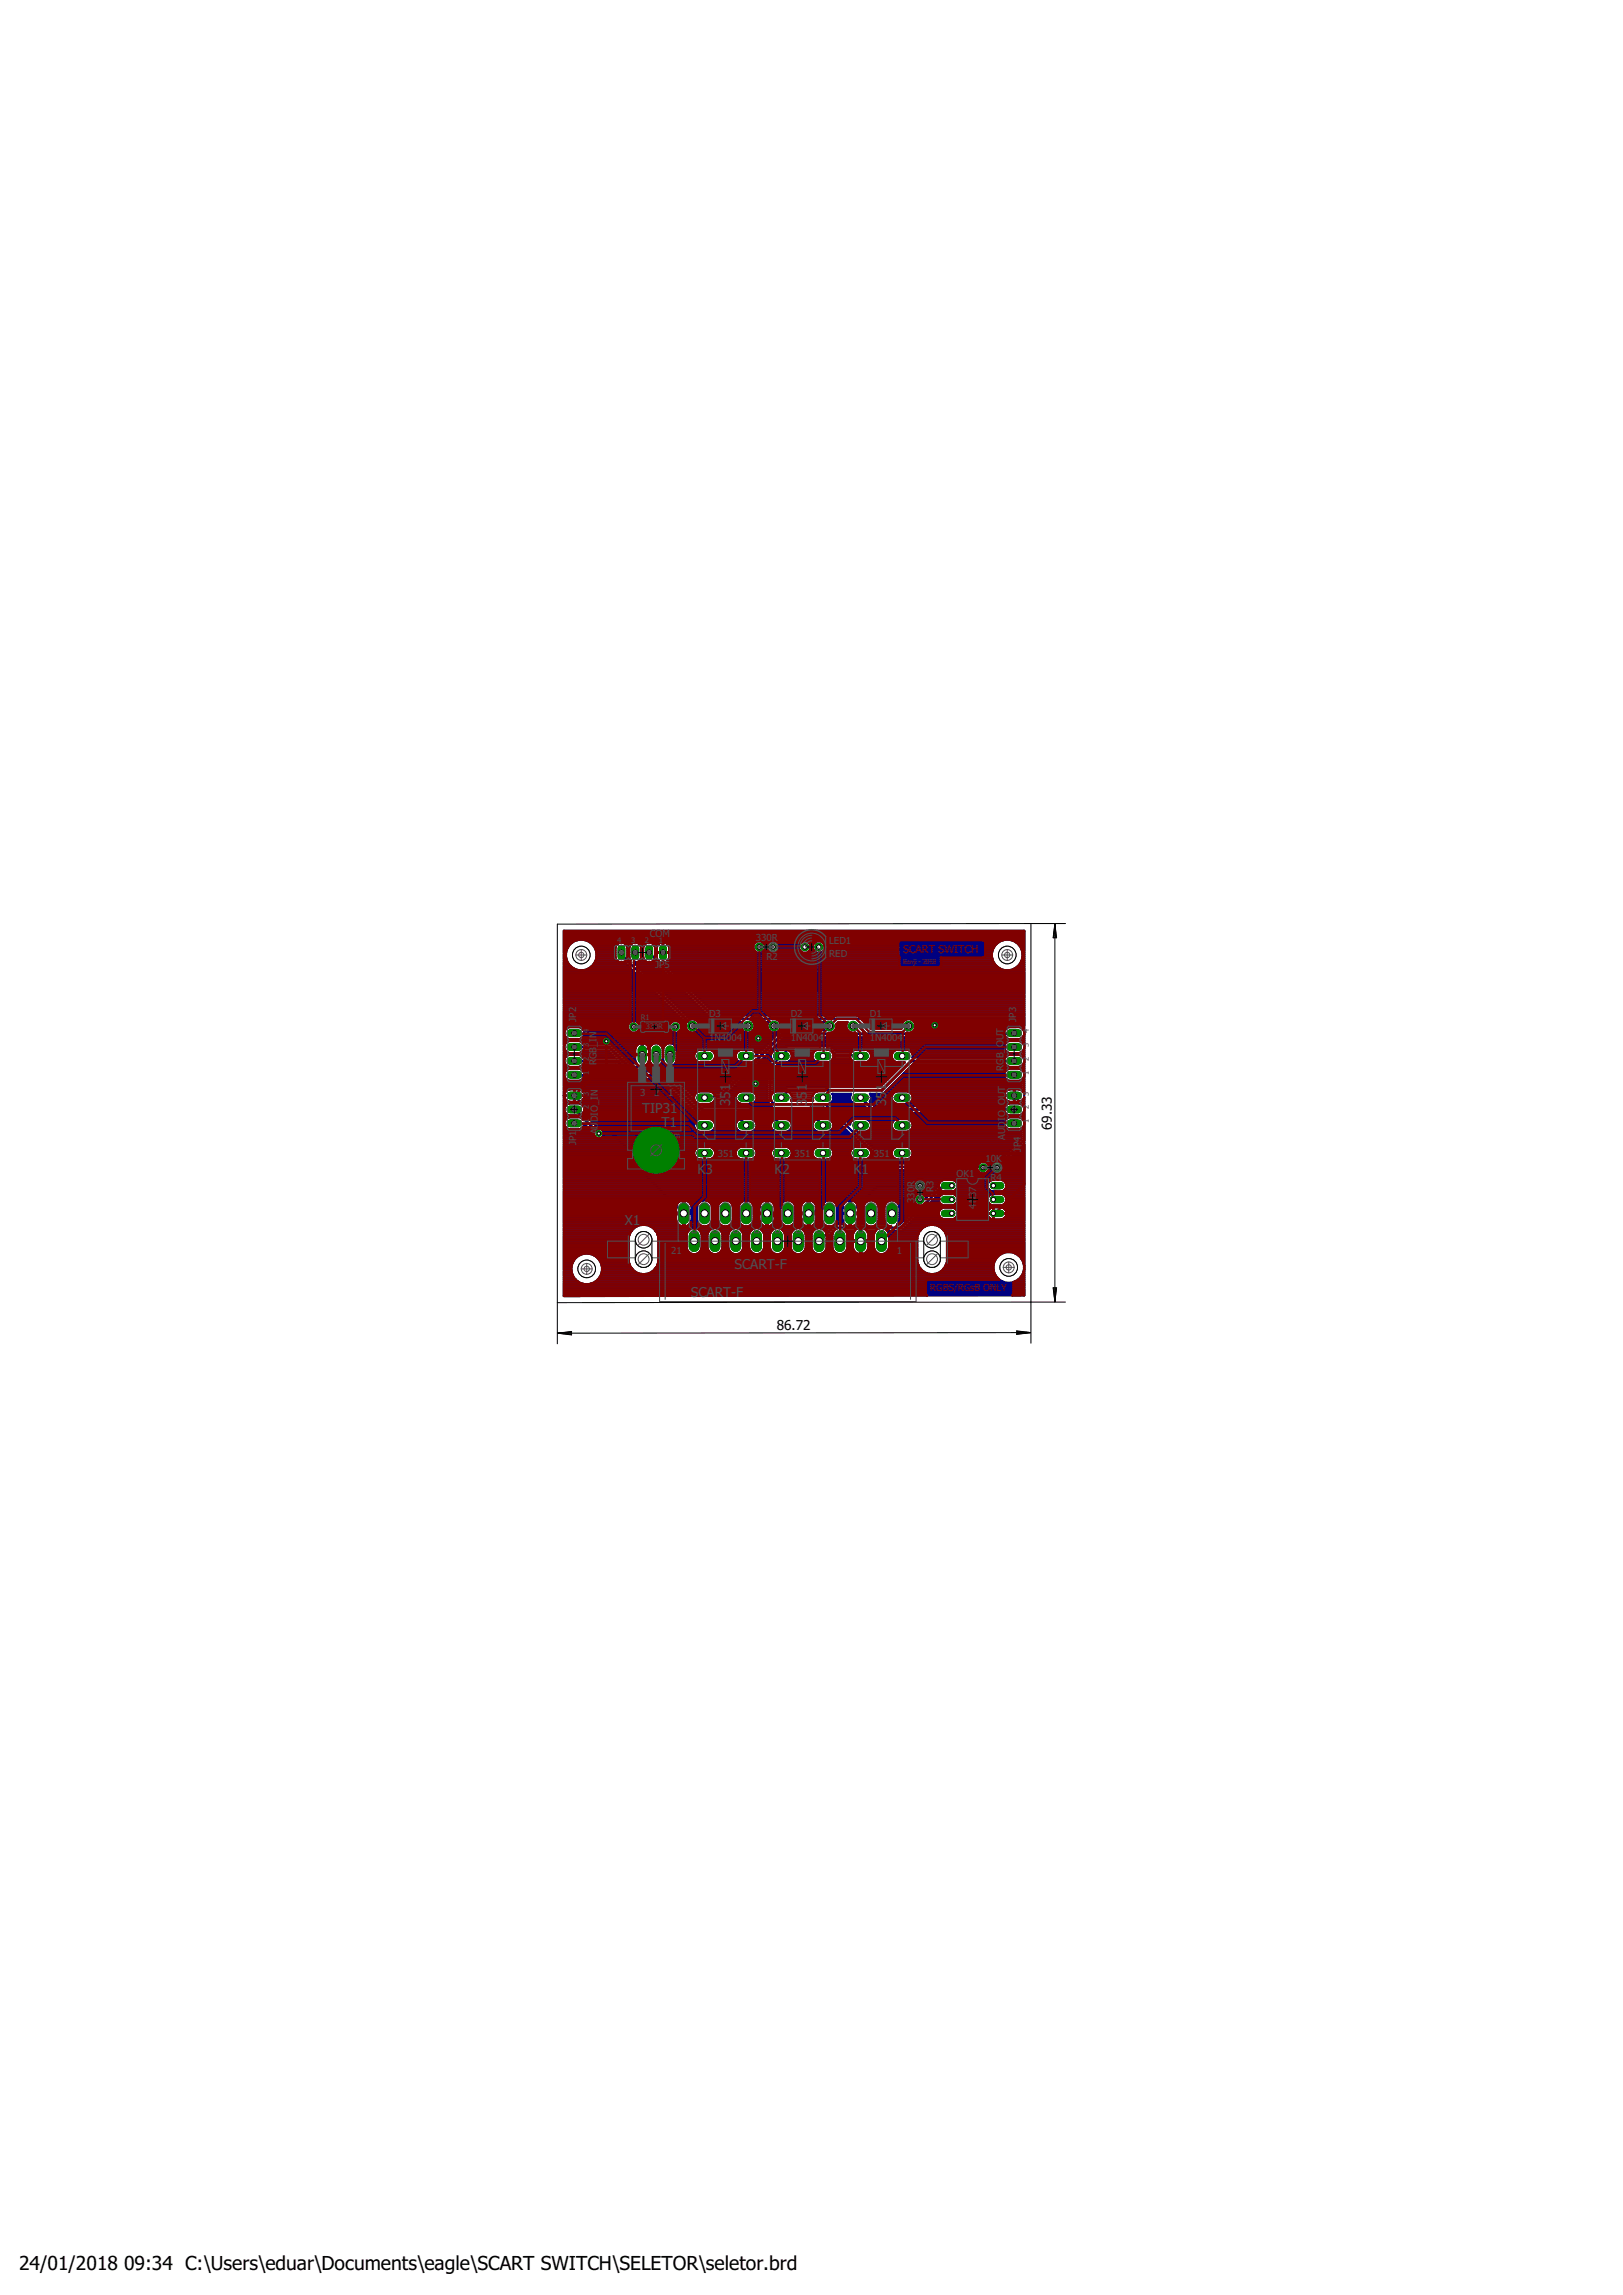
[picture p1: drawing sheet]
<svg xmlns="http://www.w3.org/2000/svg" width="297mm" height="420mm" viewBox="0 0 297 420" stroke-linecap="round" stroke-linejoin="round" font-family="sans-serif">
<defs><g id="words">
<g font-size="3.5">
<text x="3.5" y="415.7">24/01/2018</text>
<text x="22.7" y="415.7">09:34 C:\Users\eduar\Documents\eagle\SCART SWITCH\SELETOR\seletor.brd</text>
</g>
<g font-size="2.5" fill="#505050">
<text x="117.5" y="203.7">TIP31</text>
<text x="133.7" y="202.5" transform="rotate(-90 133.7 202.5)">3</text>
<text x="133.7" y="201.1" transform="rotate(-90 133.7 201.1)">5</text>
<text x="133.7" y="199.8" transform="rotate(-90 133.7 199.8)">1</text>
<text x="147.7" y="202.5" transform="rotate(-90 147.7 202.5)">3</text>
<text x="147.7" y="201.1" transform="rotate(-90 147.7 201.1)">5</text>
<text x="147.7" y="199.8" transform="rotate(-90 147.7 199.8)">1</text>
<text x="162.2" y="202.5" transform="rotate(-90 162.2 202.5)">3</text>
<text x="162.2" y="201.1" transform="rotate(-90 162.2 201.1)">51</text>
<text x="121.1" y="206.4">T1</text>
<text x="127.7" y="214.9">K</text>
<text x="129.1" y="214.9">3</text>
<text x="141.7" y="214.9">K</text>
<text x="143.2" y="214.9">2</text>
<text x="156.2" y="214.9">K</text>
<text x="157.7" y="214.9">1</text>
<text x="114.4" y="224.2">X1</text>
<text x="134.4" y="232.3">SCART-F</text>
<text x="126.4" y="237.4">SCART-F</text>
</g>
<g font-size="2.5">
<text x="192.5" y="206.9" transform="rotate(-90 192.5 206.9)">69.33</text>
<text x="142.2" y="243.5">86.72</text>
</g>
<text font-size="2" fill="#800000" x="165.3" y="174.4">SCART SWITCH</text>
<g font-size="1.8" fill="#505050">
<text x="118.9" y="171.6">COM</text>
<text x="138.3" y="172.3">330R</text>
<text x="151.7" y="172.8">LED1</text>
<text x="119.9" y="177.3">JP</text>
<text x="121.6" y="177.3">5</text>
<text x="140.3" y="175.8">R2</text>
<text x="151.8" y="175.2">RED</text>
<text x="105.5" y="185.3" transform="rotate(-90 105.5 185.3)">2</text>
<text x="186" y="185.3" transform="rotate(-90 186 185.3)">3</text>
<text x="105.5" y="187" transform="rotate(-90 105.5 187)">J</text>
<text x="105.5" y="186.3" transform="rotate(-90 105.5 186.3)">P</text>
<text x="109.2" y="191.7" transform="rotate(-90 109.2 191.7)">_</text>
<text x="109.2" y="190.7" transform="rotate(-90 109.2 190.7)">I</text>
<text x="109.2" y="190.1" transform="rotate(-90 109.2 190.1)">N</text>
<text x="129.8" y="186.2">D3</text>
<text x="129.8" y="190.6">1N4004</text>
<text x="144.7" y="186.2">D2</text>
<text x="144.7" y="190.6">1N4004</text>
<text x="159.2" y="186.2">D1</text>
<text x="159.2" y="190.6">1N4004</text>
<text x="183.7" y="191.7" transform="rotate(-90 183.7 191.7)">O</text>
<text x="183.7" y="190.5" transform="rotate(-90 183.7 190.5)">U</text>
<text x="183.7" y="189.3" transform="rotate(-90 183.7 189.3)">T</text>
<text x="186" y="187" transform="rotate(-90 186 187)">J</text>
<text x="186" y="186.3" transform="rotate(-90 186 186.3)">P</text>
<text x="109.2" y="195" transform="rotate(-90 109.2 195)">R</text>
<text x="109.2" y="193.9" transform="rotate(-90 109.2 193.9)">G</text>
<text x="109.2" y="192.7" transform="rotate(-90 109.2 192.7)">B</text>
<text x="183.7" y="196" transform="rotate(-90 183.7 196)">R</text>
<text x="183.7" y="194.9" transform="rotate(-90 183.7 194.9)">G</text>
<text x="183.7" y="193.7" transform="rotate(-90 183.7 193.7)">B</text>
<text x="183.7" y="192.7" transform="rotate(-90 183.7 192.7)">_</text>
<text x="109.4" y="203.6" transform="rotate(-90 109.4 203.6)">O</text>
<text x="109.4" y="202.3" transform="rotate(-90 109.4 202.3)">_</text>
<text x="109.4" y="201.4" transform="rotate(-90 109.4 201.4)">I</text>
<text x="109.4" y="200.7" transform="rotate(-90 109.4 200.7)">N</text>
<text x="117.2" y="200.7">3</text>
<text x="119.7" y="200.7">2</text>
<text x="122.3" y="200.7">1</text>
<text x="183.9" y="203.3" transform="rotate(-90 183.9 203.3)">_</text>
<text x="183.9" y="202.4" transform="rotate(-90 183.9 202.4)">O</text>
<text x="183.9" y="201.1" transform="rotate(-90 183.9 201.1)">UT</text>
<text x="105.5" y="209.7" transform="rotate(-90 105.5 209.7)">J</text>
<text x="105.5" y="208.9" transform="rotate(-90 105.5 208.9)">P</text>
<text x="105.5" y="207.9" transform="rotate(-90 105.5 207.9)">1</text>
<text x="109.4" y="207.7" transform="rotate(-90 109.4 207.7)">AU</text>
<text x="109.4" y="205.4" transform="rotate(-90 109.4 205.4)">D</text>
<text x="109.4" y="204.2" transform="rotate(-90 109.4 204.2)">I</text>
<text x="183.9" y="208.7" transform="rotate(-90 183.9 208.7)">A</text>
<text x="183.9" y="207.6" transform="rotate(-90 183.9 207.6)">U</text>
<text x="183.9" y="206.4" transform="rotate(-90 183.9 206.4)">D</text>
<text x="183.9" y="205.2" transform="rotate(-90 183.9 205.2)">I</text>
<text x="183.9" y="204.6" transform="rotate(-90 183.9 204.6)">O</text>
<text x="186.8" y="209.1" transform="rotate(-90 186.8 209.1)">4</text>
<text x="131.4" y="211.9">351</text>
<text x="145.4" y="211.9">351</text>
<text x="159.9" y="211.9">351</text>
<text x="175.1" y="215.5">OK1</text>
<text x="180.4" y="212.7">10K</text>
<text x="186.8" y="210.8" transform="rotate(-90 186.8 210.8)">J</text>
<text x="186.8" y="210.1" transform="rotate(-90 186.8 210.1)">P</text>
<text x="167.3" y="220.2" transform="rotate(-90 167.3 220.2)">33</text>
<text x="167.3" y="218.3" transform="rotate(-90 167.3 218.3)">0</text>
<text x="167.3" y="217.3" transform="rotate(-90 167.3 217.3)">R</text>
<text x="170.8" y="218.3" transform="rotate(-90 170.8 218.3)">R</text>
<text x="170.8" y="217.2" transform="rotate(-90 170.8 217.2)">3</text>
<text x="178.6" y="221.3" transform="rotate(-90 178.6 221.3)">4</text>
<text x="178.6" y="220.3" transform="rotate(-90 178.6 220.3)">N</text>
<text x="178.6" y="219.1" transform="rotate(-90 178.6 219.1)">3</text>
<text x="178.6" y="218.2" transform="rotate(-90 178.6 218.2)">7</text>
<text x="181.3" y="216.2">R4</text>
<text x="122.9" y="229.5">21</text>
<text x="164.1" y="229.5">1</text>
</g>
<text font-size="1.8" fill="#800000" x="170.3" y="236.4">RGBS/RGsB ONLY</text>
<g font-size="1.4" fill="#505050">
<text x="113" y="172.7">4</text>
<text x="115.5" y="172.7">3</text>
<text x="118" y="172.7">2</text>
<text x="120.6" y="172.7">1</text>
<text x="107.8" y="191.7" transform="rotate(-90 107.8 191.7)">3</text>
<text x="107.8" y="189.1" transform="rotate(-90 107.8 189.1)">4</text>
<text x="117.3" y="186.7">R1</text>
<text x="118.2" y="188.5">330R</text>
<text x="188.3" y="191.7" transform="rotate(-90 188.3 191.7)">3</text>
<text x="188.3" y="189.1" transform="rotate(-90 188.3 189.1)">4</text>
<text x="107.8" y="196.8" transform="rotate(-90 107.8 196.8)">1</text>
<text x="107.8" y="194.2" transform="rotate(-90 107.8 194.2)">2</text>
<text x="188.3" y="196.8" transform="rotate(-90 188.3 196.8)">1</text>
<text x="188.3" y="194.2" transform="rotate(-90 188.3 194.2)">2</text>
<text x="107.8" y="203.1" transform="rotate(-90 107.8 203.1)">2</text>
<text x="107.8" y="200.6" transform="rotate(-90 107.8 200.6)">3</text>
<text x="188.3" y="203.1" transform="rotate(-90 188.3 203.1)">2</text>
<text x="188.3" y="200.6" transform="rotate(-90 188.3 200.6)">3</text>
<text x="107.8" y="205.6" transform="rotate(-90 107.8 205.6)">1</text>
<text x="118.6" y="208.3">A17,5mm</text>
<text x="188.3" y="205.6" transform="rotate(-90 188.3 205.6)">1</text>
</g>
<text font-size="1.1" fill="#800000" x="165.3" y="176.4">Kenji - 2018</text>
</g></defs>
<circle cx="120.1" cy="210.6" r="4.2" fill="#000080" stroke="#000080" stroke-width=".18"/>
<g fill="none" stroke="#000080" stroke-width=".42">
<path d="M103.2 176.2h.7M103.2 174.3h.4M103.2 172.5h1.6M103.2 180h14.8M103.2 179.6h14.5M103.2 179.2h14.1M103.2 178.8h13.7M103.2 178.5h13.3M103.2 178.1h13M103.2 177.7h12.6M103.2 177.4h1.9M103.2 177h1.3"/>
<path d="M103.2 176.6h1M103.2 175.9h.5M103.2 175.5h.4M103.2 175.1h.4M103.2 174.7h.4M103.2 174h.5M103.2 173.6h.6M103.2 173.2h.9M103.2 172.8h1.2M103.2 172.1h2.5M103.2 171.7h84.3M103.2 171.4h84.3"/>
<path d="M103.2 171h84.3M103.2 170.6h84.3M107.1 172.1h76.5M107.7 177.4h7.7M107.9 172.5h30.4M108.2 177h6.9M108.4 172.8h4.5M108.6 176.6h6.1M108.7 173.2h4M108.8 176.2h5.5M108.9 173.6h3.7M109 175.9h3.9"/>
<path d="M109.1 174h3.5M109.1 175.5h3.6M109.2 174.3h3.4M109.2 175.1h3.4M109.2 174.7h3.4M112.8 173a1.15 1.15 0 0 1 1.1-.4 1.15 1.15 0 0 1 1 .8v1.6l.3 .4-.1-2a1.13 1.13 0 0 1 1.2-.9 1.13 1.13 0 0 1 1.1 .9v1.9a1.1 1.1 0 0 1-1.4 .9l10.4 10.4a1.26 1.26 0 0 1 1.6 1.1 1.26 1.26 0 0 1-1.4 1.4 1.26 1.26 0 0 1-1.1-1.6l-11.3-11.4a1.13 1.13 0 0 1-1.6-.8v-1.9zM113.7 174.4v.4l13 13M114.5 172.8h1M114.7 173.2h.5M114.9 174.3h.2M114.9 174.7h.2M114.9 174h.2"/>
<path d="M114.9 173.6h.2M114.9 175.1h.2M116 176.2h3.8M116.4 176.6h3.8M116.8 177h3.7M117 172.8h1M117.1 175.9h.9M117.2 177.4h3.7M117.3 173.2h.5M117.3 175.5h.5M117.4 174.3h.3M117.4 175.1h.3"/>
<path d="M117.4 174.7h.3M117.4 174h.3M117.4 173.6h.3M117.5 177.7h3.8M117.9 178.1h3.8M118.3 178.5h3.7M118.7 178.8h3.7M118.8 174.4l12.1 12.1h54.4l2.2 2.1v20.1l-5 5.1M119 179.2h3.8M119.4 179.6h3.8M119.6 172.8h.9M119.8 180h3.7"/>
<path d="M119.8 173.2h.4M119.9 174.3h18.5M119.9 174h.3M119.9 173.6h.3M120 174.7h.2M120.2 173.2v1.7l-.3-.3v-1.2a1.13 1.13 0 0 0-1.1-.9 1.13 1.13 0 0 0-1.1 .9v1.9a1.13 1.13 0 0 0 1.8 .7l11.1 11 5.2 .1M121.2 172.5l-.6 .3-.4 .4M121.3 172.5v1.9M121.3 174h.1M121.3 173.6h.1M121.3 173.2h.1M121.3 172.8h.1"/>
<path d="M121.4 172.5v1.9M121.4 172.5l.7 .3 .3 .4M121.9 176.6h60.2M122.2 172.8h15.8M122.2 175.9h59.5M122.3 177h60.2M122.4 173.2l.1 2a1.16 1.16 0 0 1-.9 1M122.4 173.2h15.5M122.4 175.5h59.2M122.5 175.1h59M122.5 174.7h59M122.5 174h15.5"/>
<path d="M122.5 173.6h15.4M122.6 177.4h60.5M123 177.7h64.5M123.4 178.1h64.1M123.8 178.5h63.7M124.1 178.8h63.4M124.5 179.2h63M124.9 179.6h62.6M125.3 180h62.2M139.5 174.3h1.4M139.6 172.5h1.3M139.8 174h.8"/>
<path d="M139.9 172.8h.6M140 173.6h.4M140 173.2h.4M142 174.3h4.8M142.1 172.5h4.6M142.4 174h4M142.5 172.8h3.8M142.6 173.6h3.6M142.6 173.2h3.6M147.8 174.3h1.5M147.9 172.5h1.3M148.2 174h.7"/>
<path d="M148.3 172.8h.5M148.4 173.6h.4M148.4 173.2h.4M150.4 174.3h31.2M150.5 172.5h32.3M150.7 174h31M150.8 172.8h31.6M150.9 173.6h30.9M150.9 173.2h31.1M181.9 176.2h-60.4l9.7 9.7h54.2l2.1 1.9v-17.4h-84.3v66.9M185.1 172.1h2.4M185.6 177.4h1.9"/>
<path d="M185.9 172.5h1.6M186.2 177h1.3M186.4 172.8h1.1M186.6 176.6h.9M186.7 173.2h.8M186.8 176.2h.7M186.9 173.6h.6M187 175.9h.5M187 174h.5M187.1 175.5h.4M187.1 174.3h.4M187.2 175.1h.3"/>
<path d="M187.2 174.7h.3M103.2 187.1h12.2M103.2 199.8h.3M103.2 193.1h8.7M103.2 195.3h.9M103.2 193.8h.2M103.2 199.4h.9M103.2 199.1h18.2M103.2 198.7h17.8M103.2 198.3h17.4M103.2 198h17.1M103.2 197.6h.4"/>
<path d="M103.2 197.2h.2M103.2 196.8h.1M103.2 196.4h.1M103.2 196.1h.3M103.2 195.7h.9M103.2 194.9h.3M103.2 194.6h.1M103.2 194.2h.1M103.2 193.4h.4M103.2 192.7h.7M103.2 192.3h.3M103.2 191.9h.1"/>
<path d="M103.2 191.6h.1M103.2 191.2h.2M103.2 190.8h.5M103.2 190.5h37.9M103.2 190.1h.5M103.2 189.7h.2M103.2 189.3h.1M103.2 189h.1M103.2 188.6h.2M103.2 188.2h.6M103.2 187.8h11.7M103.2 187.5h11.8"/>
<path d="M103.2 186.7h21.6M103.2 186.3h21.2M103.2 185.9h20.8M103.2 185.6h20.5M103.2 185.2h20.1M103.2 184.8h19.7M103.2 184.5h19.4M103.2 184.1h19M103.2 183.7h18.6M103.2 183.3h18.2M103.2 183h17.9M103.2 182.6h17.5"/>
<path d="M103.2 182.2h17.1M103.2 181.8h16.7M103.2 181.5h16.3M103.2 181.1h16M103.2 180.7h15.6M103.2 180.3h15.2M103.4 188.5l.8-.5h1.8a1.15 1.15 0 0 1 1 1.1 1.15 1.15 0 0 1-1 1.2h-1.8a1.14 1.14 0 0 1-.8-1.8zM103.4 192.3a1.14 1.14 0 0 1 .8-1.7h1.8l.7 .4h4.9l3.8 3.7h1.1l-.2-.5M103.4 192.3l.8 .5h1.8l.7-.5h4.5l1.2 1.3h-5.6l-.8-.5M103.5 199.8l.6-.4h1v2.3h-1l-.6-.4M103.5 199.8l-.3 .7M104.2 193.1a1.14 1.14 0 0 0-1 1.1 1.14 1.14 0 0 0 1 1.1h8.9"/>
<path d="M105.1 199.8h.1M105.1 199.4h.1M106 195.3l.7-.4h6l1.3 1.3h-7.2l-.4-.4-.4-.2h-1.8a1.14 1.14 0 0 0-1 1.2 1.14 1.14 0 0 0 1 1.1h1.8l.6-.4h13.2l7.6 7.6-.4 .7M106.1 199.4h-1v2.3h1l.6-.4M106.1 199.4l.6 .4M106.1 199.4h15.7M106.2 195.7h7.3M106.3 192.7h5.2M106.4 188.2h8.5M106.5 190.1h35M106.5 190.8h34.3M106.6 197.6h13.3"/>
<path d="M106.6 193.4h5.7M106.7 194.9h6M106.7 199.8h15.4M106.7 199.8a1.18 1.18 0 0 1 0 1.5M106.7 196.1h7.1M106.8 189.7h35.1M106.8 188.6h8.3M106.9 189.3h35.4M106.9 189h8.5M111 190.6h.4l2.5 2.5h3.6M111.9 191.2h4.8M112.2 191.6h4.2"/>
<path d="M112.6 191.9h3.7M113 192.3h3.2M113.4 192.7h2.8M113.7 193.1h3.8M114.1 193.4h2.1M114.5 193.8h1.7M114.9 194.2h1.4M115.3 194.6h1.1M116.3 191.9l-.1 1.1h2.6M116.5 189h6.6M116.6 187.1h6.4M116.9 188.6h5.8"/>
<path d="M117 187.5h5.6M117.1 188.2h5.4M117.1 187.8h5.4M117.4 190.9h.1M117.4 190.9a1.34 1.34 0 0 0-1.1 1M117.5 190.9v2.2h-1.3l.1 1.1M117.5 192.7h.1M117.5 192.3h.1M117.5 191.9h.1M117.5 191.6h.1M117.5 191.2h.1M117.6 193.1h1.2"/>
<path d="M118.3 191.2h1M118.6 194.6h.4M118.7 191.6h.3M118.8 194.2h.1M118.8 191.9h.1M118.8 194v.2M118.8 192.1a1.35 1.35 0 0 0-1.2-1.2v2.2h1.2M118.8 193.8h.1M118.8 193.4h.1M118.8 192.7h.1M118.8 192.3h.1M120.1 180.3h3.8"/>
<path d="M120.5 180.7h3.8M120.8 191.2h1.1M120.9 181.1h3.8M121.1 194.6h.4M121.1 191.6h.4M121.3 194.9h.6M121.3 181.5h3.7M121.3 194.2h.1M121.3 193.1h.1M121.3 193.8h.1M121.3 193.4h.1M121.3 192.7h.1"/>
<path d="M121.3 192.3h.1M121.3 191.9h.1M121.6 195.3h14.7M121.6 181.8h3.8M121.9 195l-.5-.9v-2.1a1.26 1.26 0 0 1 1.2-1 1.26 1.26 0 0 1 1.2 1v2.1l-.5 .9M121.9 195l.5 .1 .9-.1M122 195.7h13.9M122 182.2h3.8M122.4 196.1h13.1M122.4 182.6h3.8M122.8 196.4h12.3M122.8 183h3.7"/>
<path d="M123.1 196.8h11.7M123.1 183.3h3.8M123.3 194.9h13.4M123.3 191.2h17.1M123.5 197.2h10.9M123.5 183.7h3.8M123.7 194.6h13.3M123.7 191.6h16.3M123.8 194.2h3.6M123.8 193.1h3.2M123.8 193.8h3.3M123.8 193.4h3.2"/>
<path d="M123.8 192.7h3.4M123.8 192.3h3.8M123.8 191.9h15.8M123.9 197.6h10.1M123.9 184.1h3.8M124.1 189h2.1M124.2 187.1h1M124.2 198h9.4M124.3 184.5h3.7M124.5 188.6h1.2M124.6 187.5h.9M124.6 198.3h8.7"/>
<path d="M124.7 184.8h3.7M124.7 188.2h.8M124.7 187.8h.8M125 198.7h7.9M125 185.2h3.8M125.4 199.1h7.1M125.4 185.6h3.8M125.6 180.3h61.9M125.8 199.4h6.4M125.8 185.9h3.7M126 180.7h61.5M126.1 199.8h1.8"/>
<path d="M126.1 186.3h3.8M126.4 181.1h61.1M126.8 181.5h60.7M127.1 181.8h60.4M127.3 189h9.1M127.3 186.7h3M127.5 182.2h60M127.5 192.3l.5-.1h1.9a1.18 1.18 0 0 1 1 1.1 1.18 1.18 0 0 1-1 1.2h-1.9a1.19 1.19 0 0 1-1-.9 1.19 1.19 0 0 1 .5-1.3zM127.7 187.1h3M127.7 188.6h8.2M127.9 182.6h59.6M127.9 188.2h7.8"/>
<path d="M127.9 187.5h7.8M128 187.8h7.6M128.2 183h59.3M128.6 183.3h58.9M129 183.7h58.5M129.4 184.1h58.1M129.8 184.5h57.7M130 199.8h1.8M130.1 184.8h57.4M130.3 192.3h4.9M130.5 185.2h57M130.5 194.2h4.5"/>
<path d="M130.7 192.7h4.1M130.8 193.8h3.9M130.9 193.1h3.8M130.9 185.6h56.6M130.9 193.4h3.7M133.6 199.8h1.9M134 199.4h6.4M134.4 199.1h6M134.6 193.1a1.18 1.18 0 0 0 1 1.4h1.5l-5.7 5.7h-.8l-.7-.4h-1.9l-.5 .2-.5 .7-6-6 .3-.6v-2.1a1.26 1.26 0 0 0-1.2-1 1.26 1.26 0 0 0-1.3 1v2.1l.3 .6h-.5l.2-.5M134.6 193.1l.2-.4 .3-.4 .5-.1h2l.4 .1 .3 .4 .2 .4M134.8 198.7h5.6M135.1 198.3h5.3"/>
<path d="M135.5 198h4.9M135.8 187.1h.1M135.8 187.1a1.27 1.27 0 0 0 1.1 2 1.27 1.27 0 0 0 1-2M135.9 197.6h4.5M136.2 197.2h4.2M136.6 196.8h3.8M137 196.4h3.4M137.4 196.1h3M137.4 189h3.7M137.6 199.8h2.8M137.8 195.7h2.6M137.9 188.6h2.8"/>
<path d="M137.9 187.1h2.7M137.9 192.3h1.4M138.1 188.2h2.4M138.1 187.5h2.4M138.1 195.3h2.3M138.1 187.8h2.3M138.3 192.7h.6M138.5 193.1h.1M138.5 194.9h2M138.9 194.6h2M139.3 194.2h2M139.6 193.8h1.6"/>
<path d="M140 193.4h1.1M140.4 193.1h.7M140.6 187.1a1.27 1.27 0 0 0 1.1 2 1.27 1.27 0 0 0 1-2M140.8 192.7h.4M141.1 193.1l.1-.4 .4-.4 .4-.1h1.3l.8-.7h8l1.2 1.1h2.5l.7-.4h2l.4 .1 .4 .4 .1 .4M141.1 192.3h.5M141.5 191.9h2M141.6 199.8h.3M141.6 199.4h2M141.6 199.1h2.4M141.6 198.7h19.8M141.6 198.3h20.2"/>
<path d="M141.6 198h20.5M141.6 197.6h20.9M141.6 197.2h21.3M141.6 196.8h21.7M141.6 196.4h22M141.6 196.1h22.4M141.6 195.7h22.8M141.9 195.3h22.9M141.9 191.6h2.1M142.2 189h.4M142.2 194.9h22.9M142.2 191.2h41.7"/>
<path d="M142.6 194.6h22.9M142.6 190.8h41.6M142.7 188.6h8.1M142.7 187.1h8.1M142.7 187.1h.1M142.9 188.2h7.7M142.9 187.5h7.7M142.9 187.8h7.7M143 190.5h43.8M143.4 190.1h40.9M144.5 194.2h4.6M144.8 193.8h4"/>
<path d="M144.9 193.1h3.8M144.9 193.4h3.8M150.8 187.1a1.23 1.23 0 0 0 0 1.5h-7.6l-.3 .1-4.4 4.4M150.8 187.1h.1M152.2 194.2h3.8M152.2 191.6h31.6M152.6 191.9h31.2M153 192.3h3.1M157.5 193.3l-.1-.1h-4.4l-1-1h-7.8l-3.2 3.1v6.1l.8 .8h9.2l11.5 11.4h17.3l.1 .2M158.9 192.3h4.8M159 194.2h4.6M159.3 192.7h4.1"/>
<path d="M159.3 193.8h4M159.4 193.1a1.18 1.18 0 0 1-.9 1.4h-2l-.4-.2-.4-.5h-3.3M159.4 193.1h3.8M159.4 193.4h3.8M161.9 200h.1M162.1 199.8h1.9M162.5 199.4h22.1M162.9 199.1h23.9M163.2 193.1l.2-.4 .3-.4 .4-.1h2a1.16 1.16 0 0 1 .9 1.4h16.9l.8-.5M163.2 193.1a1.18 1.18 0 0 0 .9 1.4h1.5l-4.5 4.4h-16.9l-1 .9h-1.2l-.4 .1v-4.3l1.1-1.1h1.3a1.17 1.17 0 0 0 .8-1.8h4a1.17 1.17 0 0 0 .8 1.8h2l.4-.2 .5-.7 .4 .2M163.2 198.7h23.6M163.6 198.3h23.2"/>
<path d="M164 198h22.8M164.4 197.6h19.7M164.7 197.2h19.2M165.1 196.8h18.7M165.5 196.4h18.3M165.9 196.1h18.1M166.2 199.8h17.8M166.2 195.7h18.4M166.5 192.3h17.5M166.6 195.3h19.9l.3-.1v.6l-.3-.2h-1.8a1.15 1.15 0 0 0-.9 1.2 1.15 1.15 0 0 0 .9 1.1h1.8l.3-.1v1.7l-2.2-.1M166.9 192.7h17.5M167 194.9h17"/>
<path d="M167 193.1h19.8M167 193.4h17.1M167.3 188.6h16.6M167.3 187.1h17.8l.9 .9h-1.3l-.4 .2-.4 .4h-16.6a1.23 1.23 0 0 0 .1-1.5M167.5 188.2h16.8M167.5 187.5h17.9M167.6 187.8h18.2M184 192.3a1.14 1.14 0 0 1 .7-1.7h1.8l.3 .1v-.6l-.3 .2h-1.8l-.6-.4h-40.5l-11.5 11.5-1.3 .1-.4 .4-.5 .2h-1.5l.5 .5h12.4l-.9-1.1v-6.3l1-1.1-.3-.5v-.5M184 192.3l.7 .5h1.8l.3-.1v.5l-.3-.1M184.7 195.3l-.7-.4h-17l-5.2 5.3-.3 .1h-2.3a1.12 1.12 0 0 1 0 1.4l.8 .8h24l.7-.5h1.8l.3 .1v-.5l-.4 .1h-1.6a1.17 1.17 0 0 1-1.1-1 1.17 1.17 0 0 1 .9-1.3M185.6 199.8h.1M185.6 199.4v2.3"/>
<path d="M185.6 199.4h.1M185.6 185.9h1.9M186 186.3h1.5M186.4 186.7h1.1M186.6 195.3h.2M186.6 199.4h.2M186.7 195.7h.1M186.8 187.1h.7M186.8 192.7h.1M187.1 187.5h.4M103.2 202.8h.1M103.2 209.9h12.5"/>
<path d="M103.2 214.8h15.6M103.2 200.2h.1M103.2 205.4h.1M103.2 204.7h.6M103.2 203.9h.4M103.2 218.2h64.7M103.2 218.5h67M103.2 206.2h.2M103.2 200.6h19.7M103.2 217h68.5M103.2 219.7h64.1M103.2 219.3h64.1"/>
<path d="M103.2 218.9h64.4M103.2 217.8h64.3M103.2 217.4h64.1M103.2 216.7h64.1M103.2 216.3h64.4M103.2 215.9h84.3M103.2 215.5h84.3M103.2 215.2h84.3M103.2 214.4h14.7M103.2 214h14.1M103.2 213.7h13.7M103.2 213.3h13.4"/>
<path d="M103.2 212.9h13.2M103.2 212.5h12.9M103.2 212.2h12.8M103.2 211.8h12.6M103.2 211.4h12.5M103.2 211.1h12.5M103.2 210.7h12.5M103.2 210.3h12.5M103.2 209.5h12.6M103.2 209.2h12.7M103.2 208.8h12.8M103.2 208.4h6.2"/>
<path d="M103.2 208h5.6M103.2 207.7h5.5M103.2 207.3h5.3M103.2 206.9h4.9M103.2 206.5h.5M103.2 205.8h.1M103.2 205.1h.2M103.2 204.3h2.3M103.2 203.6h.2M103.2 203.2h.1M103.2 202.4h.3M103.2 202.1h.8"/>
<path d="M103.2 201.7h.9M103.2 201.3h.3M103.2 200.9h.1M103.2 200.6h3.8M103.2 200.7l.3 .6M103.3 205.4l.5-.7 .4-.2h1.5l-.3-.3h-1.2a1.13 1.13 0 0 1-.9-1.1 1.13 1.13 0 0 1 .9-1.1h1.8a1.15 1.15 0 0 1 .8 1.8l2.8 2.8a.92 .92 0 0 1 .8 1.4M103.3 205.4a1.13 1.13 0 0 0 .9 1.4h1.8a1.1 1.1 0 0 0 .9-1M105.1 200.2h.1M105.1 201.7h.1M105.1 201.3h.1M105.1 200.9h.1M105.1 200.6l10.4 10.4v1.6l9.6 9.5h.8l2.5-2.4h9.5l2.5 2.4"/>
<path d="M106.2 201.7h17.8M106.2 202.1h18.2M106.5 206.5h1.2M106.7 202.4h18.1M106.7 201.3h16.9M106.8 206.2h.5M106.8 203.6h19.1M106.9 202.8h18.2M106.9 200.2h15.6M106.9 203.9h19.4M106.9 205.8l1.8 1.7 .1 .5M106.9 205.8h.1"/>
<path d="M106.9 203.2h18.6M106.9 200.9h16.4M107.3 204.3h19.3M107.7 204.7h19.3M108.1 205.1h19.3M108.4 205.4h18.8M108.8 205.8h18.2M108.8 208a.92 .92 0 0 0 1.6 0M109.2 206.2h17.8M109.6 206.5h8.7M109.8 208.4h6.4M110.3 206.9h7.3"/>
<path d="M110.4 208h6.1M110.5 207.3h6.6M110.5 207.7h6.3M119.5 206.2a4.4 4.4 0 0 0-3.2 6.8 4.4 4.4 0 0 0 7.5 0 4.4 4.4 0 0 0-3.2-6.8M121.3 214.8h66.2M121.9 206.5h5.2M122.2 214.4h56.9M122.5 206.9h4.9M122.8 214h39.2M123 207.3h32.3M123.2 213.7h38.4M123.4 207.7h32.3"/>
<path d="M123.6 213.3h37.7M123.7 208h32.3M123.8 212.9h37.1M123.9 208.4h32.5M124 212.5h36.5M124.1 208.8h32.7M124.2 212.2h3.5M124.2 209.2h33M124.3 211.8h2.9M124.3 209.5h33.2M124.4 211.4h2.7M124.5 211.1h2.5"/>
<path d="M124.5 210.7h2.6M124.5 210.3h2.8M126.5 200.2h.8M126.9 200.6h.2M127 205.8a1.22 1.22 0 0 0 1 1.4h1.9a1.21 1.21 0 0 0 1-1.4M128 209.9a1.2 1.2 0 0 0-1 1.2 1.2 1.2 0 0 0 1 1.2h1.9a1.2 1.2 0 0 0 1-1.2 1.2 1.2 0 0 0-1-1.2M128.8 202.4h12.3M130.1 202.1h5.3M130.2 212.2h5.1M130.5 206.9h4.6M130.6 210.3h4.4M130.6 201.7h4.3"/>
<path d="M130.7 211.8h4.2M130.8 206.5h4M130.8 210.7h3.9M130.9 211.4h3.8M130.9 205.8l-.2-.4h4.1l-.2 .4M130.9 206.2h3.7M130.9 211.1h3.7M130.9 205.8h3.7M132.1 201.3h2.6M132.5 200.9h2.1M132.9 200.6h1.8M133.3 200.2h1.6"/>
<path d="M134.6 205.8a1.18 1.18 0 0 0 1 1.4h2a1.18 1.18 0 0 0 .9-1.4M134.8 200.3l.8-.5h2a1.19 1.19 0 0 1 .9 1.2 1.19 1.19 0 0 1-.9 1.1h-2a1.2 1.2 0 0 1-.8-1.8zM135.6 209.9a1.2 1.2 0 0 0-1 1.2 1.2 1.2 0 0 0 1 1.2h2a1.2 1.2 0 0 0 .9-1.2 1.2 1.2 0 0 0-.9-1.2M137.7 202.1h3.1M137.8 212.2h4M138 205.1h3.1M138.1 206.9h3.4M138.2 210.3h3.2M138.2 200.2h2.2M138.2 201.7h2.2M138.3 211.8h3M138.3 205.4h2.9"/>
<path d="M138.4 206.5h2.8M138.4 210.7h2.8M138.4 200.6h2M138.5 201.3h1.9M138.5 211.4h2.6M138.5 205.8l-.2-.4-.3-.4-.4-.1h-1.2l-.2-.2h4.5l.6 .6-.2 .5M138.5 206.2h2.6M138.5 211.1h2.6M138.5 205.8h2.6M138.5 200.9h1.9M141.1 205.8a1.18 1.18 0 0 0 .9 1.4h2a1.18 1.18 0 0 0 .9-1.4M142 209.9a1.2 1.2 0 0 0-.9 1.2 1.2 1.2 0 0 0 .9 1.2h2a1.2 1.2 0 0 0 .9-1.2 1.2 1.2 0 0 0-.9-1.2"/>
<path d="M142.2 204.3h5.8M142.6 204.7h5.7M144.2 212.2h5.2M144.4 205.1h4.3M144.5 206.9h4.6M144.6 210.3h4.4M144.7 211.8h4.2M144.8 205.4h4M144.8 206.5h4M144.8 210.7h4M144.9 211.4h3.8M144.9 206.2h3.8"/>
<path d="M144.9 211.1h3.8M144.9 205.8h3.8M147.6 203.9l1.3 1.4-.2 .5M147.6 203.9h-5.8l.9 1h1.3l.4 .1 .4 .4 .1 .4M148.7 205.8a1.21 1.21 0 0 0 .9 1.4h2a1.22 1.22 0 0 0 .9-1.4M148.7 203.2h2.5M149.1 203.6h2.5M149.4 203.9h2.5M149.6 209.9a1.19 1.19 0 0 0-1 1.2 1.19 1.19 0 0 0 1 1.2h2a1.2 1.2 0 0 0 1-1.2 1.2 1.2 0 0 0-1-1.2M149.8 204.3h2.5M150.2 204.7h2.5M151.8 202.1a1.15 1.15 0 0 0 .5-1.8h3.5a1.18 1.18 0 0 0 .7 1.8h1.3l1.5 1.6 .3 .1h24.4l.7 .4 2.1-.1v.5l-2.1-.1-.7 .5-.2 .4"/>
<path d="M151.8 202.1l3.8 3.7M151.8 202.1h4.6M151.8 212.2h4.5M152.1 205.1h.9M152.1 206.9h2.8M152.1 202.4h6M152.2 210.3h3.7M152.3 201.7h3.5M152.3 211.8h3.5M152.4 205.4h1M152.4 206.5h2.1M152.5 210.7h3.2"/>
<path d="M152.5 200.6h3.1M152.5 201.3h3.1M152.5 211.4h3.1M152.5 202.8h6M152.5 205.8l-.1-.4-.8-.5h-1.2l-2.1-2.1h2.5l7.1 7.1h-33.5M152.5 206.2h1.7M152.5 211.1h3.1M152.5 205.8h1.3M152.5 200.9h3.1M152.9 203.2h6M153.3 203.6h5.9M153.6 203.9h30.5"/>
<path d="M154 204.3h32.8M154.4 204.7h29.9M154.8 205.1h1.3M155.1 205.4h.6M155.5 205.8h.1M155.6 205.8l.1-.4 .8-.5h2l.8 .5 .1 .4M156.5 209.9a1.2 1.2 0 0 0-.9 1.2 1.2 1.2 0 0 0 .9 1.2h2l.8-.5 .1-.4M157 207.3h29.8M157.4 207.7h29.4M157.8 208h29M158.1 208.4h28.7M158.5 208.8h28"/>
<path d="M158.7 212.2h1.4M158.9 209.2h27.3M158.9 205.1h4.8M159 206.9h4.6M159.2 211.8h.6M159.2 201.7h4.2M159.3 209.5h26.5M159.3 205.4h4M159.3 206.5h4M159.4 200.6h3.9M159.4 211.4h.1M159.4 201.3h3.8"/>
<path d="M159.4 211.4l2.7 2.7 .2 .1h16.6l.6 .6M159.4 205.8a1.18 1.18 0 0 1-.9 1.4h-1.6l5.8 5.8h16.5l.3-.3h.9l.6 .6v.9l-.6 .6M159.4 206.2h3.8M159.4 205.8h3.8M159.4 200.9h3.8M159.6 202.1h4.4M159.6 209.9h25.8M160 202.4h24M160 210.3h3.5M160.4 210.7h2.9M160.8 211.1h2.4M161.1 211.4h2.1"/>
<path d="M161.5 211.8h1.9M161.7 200.2h1.8M161.9 212.2h2M162.3 212.5h20.5M162.6 212.9h16.7M163.2 205.8l.2-.4 .7-.5h2l.8 .5 .1 .4M163.2 205.8a1.18 1.18 0 0 0 .9 1.4h2a1.18 1.18 0 0 0 .9-1.4M163.4 200.3l.7-.5h2a1.19 1.19 0 0 1 1 1.2 1.19 1.19 0 0 1-1 1.1h-2a1.2 1.2 0 0 1-.7-1.8zM164.1 209.9a1.2 1.2 0 0 0-.9 1.2 1.2 1.2 0 0 0 .9 1.2h2a1.2 1.2 0 0 0 1-1.2 1.2 1.2 0 0 0-1-1.2M166.2 202.1h18.3M166.3 212.2h16.9M166.6 205.1h17.3"/>
<path d="M166.6 206.9h20.2M166.7 210.3h18.3M166.8 200.2h17M166.8 201.7h17.8M166.8 211.8h16.7M166.9 205.4h16.9M166.9 206.5h17.3M167 210.7h17.7M167 200.6h18.6M167 201.3h17M167 211.4h16.9M167 206.2h16.9"/>
<path d="M167 211.1h17.3M167 205.8h16.8M167 200.9h16.8M167.9 218.5l-.6 .7v.8M168.4 217.1h-7.8l-5 5h-.1l-2.5-2.4h-1.8l-2.4 2.4h-.8M168.4 218.2h.1M168.4 216v2.2M168.4 217.8h.1M168.4 217.4h.1M168.4 216.7h.1M168.4 216.3h.1M168.9 218.2h1.7"/>
<path d="M169.2 218.9h.7M169.2 216.3h2.9M169.2 217.8h1.8M169.5 219.3h.1M169.5 217.4h1.9M169.5 216.7h2.4M170.8 219.7h1M171.2 219.3h.7M171.6 218.9h.5M172 218.5h15.5M172.3 218.2h15.2M172.7 218.5a1.09 1.09 0 0 0-.9 1.1 1.09 1.09 0 0 0 .9 1.1h1.7a1.09 1.09 0 0 0 .9-1.1 1.09 1.09 0 0 0-.9-1.1"/>
<path d="M172.7 218.1h-.3l-7.2 7.2h-2.8l.3 .7v2.5a1.42 1.42 0 0 1-1.1 1.1 1.42 1.42 0 0 1-1.5-.6M174.2 217.1h-1.7l-7.6 7.6h-12.5l-2.5 2.5M174.4 218.1a1.09 1.09 0 0 0 .9-1 1.09 1.09 0 0 0-.9-1.1h-1.7a1 1 0 0 0-.9 1l-2.3 2.3v-.1l-.7-.7M174.9 216.3h6.2M175 217.8h6M175 218.9h6M175.2 216.7h5.6M175.2 217.4h5.6M175.2 219.3h5.6M175.3 217h5.4M175.3 219.7h5.4M180.6 212.9h1.2"/>
<path d="M180.8 214.4h.8M181 213.3h.4M181 214h.4M181 213.7h.4M181.6 218.1a1.09 1.09 0 0 1-.9-1 1.09 1.09 0 0 1 .9-1.1h1.7a1.09 1.09 0 0 1 .9 1.1 1.09 1.09 0 0 1-.9 1M181.6 218.5a1.09 1.09 0 0 0-.9 1.1 1.09 1.09 0 0 0 .9 1.1h1.7a1.09 1.09 0 0 0 .9-1.1 1.09 1.09 0 0 0-.9-1.1M182.9 214.8l.6-.6v-.7l4-3.9v27.6l-84.3 .1M183.3 214.4h4.2M183.5 214h4M183.5 213.7h4M183.7 200.6h1.9M183.8 213.3h3.7"/>
<path d="M183.8 205.4a1.14 1.14 0 0 0 .9 1.4l2.1-.1v1.8l-4.2 4.2h-.6l-.6 .6v.9l.6 .6M183.9 216.3h3.6M183.9 217.8h3.6M183.9 218.9h3.6M184.1 216.7h3.4M184.1 212.9h3.4M184.1 219.3h3.4M184.1 217.4h3.4M184.2 217h3.3M184.2 219.7h3.3M184.5 212.5h3M184.9 212.2h2.6"/>
<path d="M185.3 211.8h2.2M185.6 200.2h.1M185.6 201.7h.1M185.6 201.3h.1M185.6 200.9h.1M185.6 211.4h1.9M186 211.1h1.5M186.4 210.7h1.1M186.7 201.7h.1M186.7 202.1h.1M186.8 210.3h.7M187.1 209.9h.4"/>
<path d="M103.2 222.3h24.4M103.2 224.5h13.3M103.2 224.2h20.9M103.2 237.3h2.9M103.2 236.9h84.3M103.2 236.5h84.3M103.2 236.1h84.3M103.2 235.8h84.3M103.2 235.4h84.3M103.2 235h3.4M103.2 234.6h2.6M103.2 234.3h2.1"/>
<path d="M103.2 233.9h1.8M103.2 233.5h1.6M103.2 233.1h1.5M103.2 232.8h1.4M103.2 232.4h1.4M103.2 232h1.4M103.2 231.6h1.4M103.2 231.3h1.5M103.2 230.9h1.7M103.2 230.5h2M103.2 230.1h2.4M103.2 229.8h2.9"/>
<path d="M103.2 229.4h11.8M103.2 229h11.8M103.2 228.6h11.8M103.2 228.3h11.8M103.2 227.9h11.8M103.2 227.5h11.8M103.2 227.1h11.8M103.2 226.8h11.8M103.2 226.4h11.9M103.2 226h12M103.2 225.7h12.2M103.2 225.3h12.4"/>
<path d="M103.2 224.9h12.8M103.2 223.8h20.6M103.2 223.4h20.5M103.2 223h20.5M103.2 222.7h20.5M103.2 221.9h20.5M103.2 221.5h20.5M103.2 221.1h20.5M103.2 220.8h20.5M103.2 220.4h20.7M103.2 220h21M108.2 235h79.3"/>
<path d="M108.6 229.8h6.4M109 234.6h74.5M109.2 230.1h5.8M109.4 234.3h73.5M109.6 230.5h5.4M109.7 233.9h72.8M109.8 230.9h5.2M109.9 233.5h72.3M110 231.3h5.1M110.1 233.1h6.7M110.1 231.6h5.2M110.2 232.8h6"/>
<path d="M110.2 232.4h5.6M110.2 232h5.3M115.2 226l-.2 .5v4.5l.4 .9M115.4 225.6h.1M115.4 231.9h.1M115.4 225.6l-.2 .4M115.4 231.9l.6 .8M116 224.8h.1M116 224.8l.8-.5a3.1 3.1 0 0 1 1.9 0l.9 .5M116 232.7h.1M116 224.8l-.6 .8M116 232.7l.8 .5"/>
<path d="M116.8 233.2h.1M116.8 233.2l1 .1M117.8 233.3h.1M118.7 233.2h.1M118.7 233.2l-.9 .1M118.7 233.1h50.9M119 224.5h5.7M119.4 232.8h49.6M119.6 224.8h.1M119.6 232.7h.1M119.6 224.8l.4 .5M119.6 224.8v.1"/>
<path d="M119.6 232.7l-.9 .5M119.6 224.9h7M119.8 232.4h48.8M120 225.3h6M120 225.3l.2 .3M120.1 232h48.2M120.2 225.6l.2 .4M120.2 225.6h.1M120.2 231.9h.1M120.2 231.9l-.6 .8M120.2 225.7h5.6M120.3 231.6h47.8"/>
<path d="M120.4 226l.1 .5v4.5l-.3 .9M120.4 226h5.2M120.4 231.3h47.5M120.5 226.4h5.1M120.5 230.9h47.4M120.5 230.5h47.4M120.5 230.1h47.4M120.5 229.8h47.4M120.5 229.4h5.8M120.5 229h5.4M120.5 228.6h5.2M120.5 228.3h5.1"/>
<path d="M120.5 227.9h5.1M120.5 227.5h5.1M120.5 227.1h5.1M120.5 226.8h5.1M123.7 220.8v1.2h2.9v-1.2M123.9 220.4l-.2 .4M124.2 220l.8-.3v4.9a1.45 1.45 0 0 1-1.3-1.4v-.9M124.2 220l-.3 .4M125 224.5h.3M125 224.2h.3M125 223.8h.3M125 223.4h.3"/>
<path d="M125 223h.3M125 222.7h.3M125 221.9h.3M125 221.5h.3M125 221.1h.3M125 220.8h.3M125 220.4h.3M125 220h.3M125.6 224.5h14.4M125.9 229l-.3-.5v-2.5a1.42 1.42 0 0 1 1.4-1.2 1.42 1.42 0 0 1 1.4 1.2v2.5l-.2 .5M125.9 229a1.42 1.42 0 0 0 2.3 0M126.1 220h2"/>
<path d="M126.2 224.2h1.8M126.4 220.4l-.5-.5-.6-.2v4.9a1.45 1.45 0 0 0 1.3-1.4v-.9M126.4 220.4l.2 .4M126.4 220.4h1.4M126.4 223.8h1.3M126.6 220.8h1M126.6 223.4h1M126.6 223h1M126.6 222.7h1M126.6 221.9h1M126.6 221.5h1M126.6 221.1h1"/>
<path d="M127.5 224.9h2.9M127.8 229.4h2.3M128.1 225.3h1.7M128.2 229h1.5M128.3 225.7h1.3M128.4 228.6h1.1M128.4 228.3h1.1M128.4 227.9h1.1M128.4 227.5h1.1M128.4 227.1h1.1M128.4 226.8h1.1M128.4 226.4h1.1"/>
<path d="M128.4 226h1.1M128.7 224.5l-.5-.2-.4-.4-.2-.5v-2.5a1.42 1.42 0 0 1 1.3-1.2 1.42 1.42 0 0 1 1.4 1.2v2.5l-.2 .5-.3 .4-.6 .2M129.7 229a1.42 1.42 0 0 0 2.3 0M129.7 229l-.2-.5v-2.5a1.42 1.42 0 0 1 1.4-1.2 1.42 1.42 0 0 1 1.3 1.2v2.5l-.2 .5M129.8 220h2.1M129.9 224.2h1.9M130.2 220.4h1.4M130.2 223.8h1.3M130.3 220.8h1.1M130.3 222.3h1.1M130.3 223.4h1.1M130.3 223h1.1"/>
<path d="M130.3 222.7h1.1M130.3 221.9h1.1M130.3 221.5h1.1M130.3 221.1h1.1M131.3 224.9h2.9M131.7 229.4h2.2M131.9 225.3h1.7M132 229h1.5M132.1 225.7h1.3M132.2 228.6h1.1M132.2 228.3h1.1M132.2 227.9h1.1"/>
<path d="M132.2 227.5h1.1M132.2 227.1h1.1M132.2 226.8h1.1M132.2 226.4h1.1M132.2 226h1.1M132.5 224.5l-.5-.2-.4-.4-.2-.5v-2.5a1.42 1.42 0 0 1 1.4-1.2 1.42 1.42 0 0 1 1.4 1.2v2.5l-.3 .5-.3 .4-.6 .2M133.6 220h2.1M133.7 224.2h1.9M133.9 225a1.42 1.42 0 0 1 2.2 1v2.5a1.42 1.42 0 0 1-1.4 1.1 1.42 1.42 0 0 1-1.4-1.1v-2.5l.2-.6zM134 220.4h1.4M134 223.8h1.3M134.1 220.8h1.1"/>
<path d="M134.2 222.3h1M134.2 223.4h1M134.2 223h1M134.2 222.7h1M134.2 221.9h1M134.2 221.5h1M134.2 221.1h1M135.1 224.9h2.9M135.5 229.4h2.2M135.7 225.3h1.8M135.8 229h1.5M135.9 225.7h1.3"/>
<path d="M136 228.6h1.1M136.1 228.3h1M136.1 227.9h1M136.1 227.5h1M136.1 227.1h1M136.1 226.8h1M136.1 226.4h1M136.1 226h1M136.3 224.5l-.5-.2-.4-.4-.2-.5v-2.5a1.42 1.42 0 0 1 1.4-1.2 1.42 1.42 0 0 1 1.4 1.2v2.5l-.2 .5-.4 .4-.6 .2M137.3 229a1.42 1.42 0 0 0 2.4 0M137.3 229l-.2-.5v-2.5a1.42 1.42 0 0 1 1.4-1.2 1.42 1.42 0 0 1 1.4 1.2v2.5l-.2 .5M137.4 220h2.1"/>
<path d="M137.5 224.2h1.8M137.8 220.4h1.3M137.8 223.8h1.3M137.9 220.8h1.1M138 222.3h4.8M138 223.4h1M138 223h.9M138 222.7h.9M138 221.9h.9M138 221.5h.9M138 221.1h.9M138.9 224.9h3"/>
<path d="M139.1 220.4a1.97 1.97 0 0 0-.2 1.6h2.9v-1.2M139.3 229.4h2.2M139.4 220l.9-.3v4.9a1.45 1.45 0 0 1-1.4-1.4v-.9M139.4 220l-.3 .4M139.5 225.3h1.8M139.6 229h1.5M139.7 225.7h1.3M139.8 228.6h1.1M139.9 228.3h1M139.9 227.9h1M139.9 227.5h1M139.9 227.1h1"/>
<path d="M139.9 226.8h1M139.9 226.4h1M139.9 226h1M140.3 224.5h.2M140.3 224.2h.2M140.3 223.8h.2M140.3 223.4h.2M140.3 223h.2M140.3 222.7h.2M140.3 221.9h.2M140.3 221.5h.2M140.3 221.1h.2"/>
<path d="M140.3 220.8h.2M140.3 220.4h.2M140.3 220h.2M140.8 224.5h6.8M141.3 220h2M141.4 224.2h1.8M141.5 225a1.42 1.42 0 0 1 2.2 1v2.5a1.42 1.42 0 0 1-1.4 1.1 1.42 1.42 0 0 1-1.4-1.1v-2.5l.2-.6zM141.6 220.4l-.5-.5-.6-.2v4.9l.4-.1a1.71 1.71 0 0 0 .9-2.2M141.6 220.4l.2 .4M141.6 220.4h1.4M141.7 223.8h1.2M141.8 220.8h1"/>
<path d="M141.8 223.4h1M141.8 223h1M141.8 222.7h1M141.8 221.9h1M141.8 221.5h1M141.8 221.1h1M142.7 224.9h3M143.1 229.4h2.2M143.3 225.3h1.8M143.4 229h1.5M143.6 225.7h1.2M143.6 228.6h1.2"/>
<path d="M143.7 228.3h1M143.7 227.9h1M143.7 227.5h1M143.7 227.1h1M143.7 226.8h1M143.7 226.4h1M143.7 226h1M143.9 224.5l-.5-.2-.4-.4-.2-.5v-2.5a1.42 1.42 0 0 1 1.4-1.2 1.42 1.42 0 0 1 1.4 1.2v2.5l-.2 .5-.4 .4-.5 .2M145 220h2.1M145.1 224.2h1.9M145.3 225a1.42 1.42 0 0 1 2.2 1v2.5a1.42 1.42 0 0 1-1.4 1.1 1.42 1.42 0 0 1-1.4-1.1v-2.5l.2-.6zM145.4 220.4h1.3"/>
<path d="M145.4 223.8h1.3M145.5 220.8h1.1M145.6 222.3h4.8M145.6 223.4h1M145.6 223h1M145.6 222.7h1M145.6 221.9h1M145.6 221.5h1M145.6 221.1h1M146.5 224.9h3M146.6 220.8v1.2h2.8a1.97 1.97 0 0 0-.2-1.6l-.4-.5-.7-.2v4.9a1.45 1.45 0 0 0 1.3-1.4v-.9M146.7 220.4l.5-.5 .7-.2v4.9l-.5-.1a1.71 1.71 0 0 1-.8-2.2"/>
<path d="M146.7 220.4l-.1 .4M146.9 229.4h2.2M147.1 225.3h1.8M147.3 229h1.4M147.4 225.7h1.2M147.4 228.6h1.2M147.5 228.3h1M147.5 227.9h1M147.5 227.5h1M147.5 227.1h1M147.5 226.8h1M147.5 226.4h1"/>
<path d="M147.5 226h1M147.9 224.5h.2M147.9 224.2h.2M147.9 223.8h.2M147.9 223.4h.2M147.9 223h.2M147.9 222.7h.2M147.9 221.9h.2M147.9 221.5h.2M147.9 221.1h.2M147.9 220.8h.2M147.9 220.4h.2"/>
<path d="M147.9 220h.2M148.4 224.5h3.4l-.8 .8a1.4 1.4 0 0 0-1.5-.4 1.4 1.4 0 0 0-1 1.1v2.5a1.42 1.42 0 0 0 1.1 1.1 1.42 1.42 0 0 0 1.5-.6M148.9 220h2.1M149 224.2h1.8M149.2 220.4h1.4M149.3 223.8h1.3M149.4 220.8h1.1M149.4 223.4h1M149.4 223h1M149.4 222.7h1M149.4 221.9h1M149.4 221.5h1"/>
<path d="M149.4 221.1h1M150.3 224.9h1.1M150.7 229.4h2.2M150.9 225.3h.1M151.1 229h1.4M151.1 229l.2-.5v-1.8l1.2-1.2-.2 .5v2.5l.2 .5M151.2 228.6h1.2M151.3 228.3h1M151.3 227.9h1M151.3 227.5h1M151.3 227.1h1M151.3 226.8h1"/>
<path d="M151.6 226.4h.7M152 226h.3M152.4 225.7h.1M152.5 229a1.42 1.42 0 0 0 2.4 0M152.7 220h2M153 220.4h1.4M153.1 223.8h1.2M153.2 220.8h1M153.2 223.4h1M153.2 223h1M153.2 222.7h1M153.2 221.9h1"/>
<path d="M153.2 221.5h1M153.2 221.1h1M154.2 222.3a2.43 2.43 0 0 0 .2 1.6l.2 .2h-1.8l.4-.7v-2.5a1.42 1.42 0 0 0-1.4-1.2 1.42 1.42 0 0 0-1.4 1.2v2.5l.2 .5 .4 .4 .5 .2M154.4 220.4a2.28 2.28 0 0 0-.2 1.6h2.9l-.1-1.2M154.4 220.4l.5-.5 .6-.2v2.6h-2.3M154.5 229.4h2.2M154.9 229h1.4M154.9 229l.2-.5v-2.5l-.3-.7h1.6l-.1 .2a2.43 2.43 0 0 0-.2 1.6h1.3v2.6a1.45 1.45 0 0 1-1.3-1.4v-.9h2.9a2.43 2.43 0 0 1-.3 1.6l-.4 .4-.7 .3v-2.6h1.4a2.43 2.43 0 0 0-.3-1.6v-.2h1.5l-.3 .7v2.5l.2 .5M155 225.7h1.2M155 228.6h1.1M155.1 228.3h1M155.1 227.9h1"/>
<path d="M155.1 227.5h1M155.1 227.1h2.3M155.1 226.8h1M155.1 226.4h1M155.1 226h1M155.5 221.9h.2M155.5 221.5h.2M155.5 221.1h.2M155.5 220.8h.2M155.5 220.4h.2M155.5 220h.2M156.5 220h2.1"/>
<path d="M156.5 220l-.8-.3v2.6h2.3M156.5 220l.3 .4M156.8 220.4l.2 .4M156.8 220.4h1.4M156.9 223.8h1.3M157 220.8h1.1M157 223.4h1M157.1 223h.9M157.1 222.7h.9M157.1 221.9h.9M157.1 221.5h.9M157.1 221.1h.9"/>
<path d="M157.4 229.4h.2M157.4 229h.2M157.4 228.6h.2M157.4 228.3h.2M157.4 227.9h.2M157.4 227.5h.2M157.6 227.1h2.3M158.3 229.4h2.2M158.7 229h1.4M158.8 225.7h1.3M158.9 228.6h1.1M158.9 226h1"/>
<path d="M159 228.3h.9M159 227.9h.9M159 227.5h.9M159 226.8h.9M159 226.4h.9M160.3 220h2.1M160.6 220.4h1.4M160.7 223.8h1.3M160.8 220.8h1.1M160.8 222.3h1M160.8 223.4h1M160.8 223h1"/>
<path d="M160.8 222.7h1M160.8 221.9h1M160.8 221.5h1M160.8 221.1h1M162.1 229.4h5.8M162.5 229h5.4M162.6 225.7h5.5M162.7 228.6h5.2M162.7 228.3h5.2M162.7 227.9h5.2M162.7 227.5h5.2M162.7 227.1h5.2"/>
<path d="M162.7 226.8h5.2M162.7 226.4h5.2M162.7 226h5.3M164.1 220h3.2M164.4 220.4h3.3M164.5 223.8h.5M164.6 220.8h3.4M164.6 222.3h1.9M164.6 223.4h.8M164.6 223h1.2M164.6 222.7h1.5M164.6 221.9h2.3"/>
<path d="M164.6 221.5h2.7M164.6 221.1h3M165.2 225.3h3.2M165.4 225.1h.1M165.6 224.9h3.1M166 224.5h3.3M166.3 224.2h21.2M166.7 223.8h20.8M167.1 223.4h20.4M167.3 220l.6 .7h.2l-3.4 3.4h-.5l.4-.7v-2.5a1.42 1.42 0 0 0-1.4-1.2 1.42 1.42 0 0 0-1.4 1.2v2.5l.4 .7h-1.8l.4-.7v-2.5a1.42 1.42 0 0 0-1.4-1.2 1.42 1.42 0 0 0-1.4 1.2v2.5l.4 .7h-1.7l.1-.2a2.43 2.43 0 0 0 .3-1.6M167.5 223h4.8M167.9 222.7h4"/>
<path d="M168 226l-.1 .5v4.5l.3 .9M168 225.9v.1M168.1 225.9h-.1M168.2 225.6h.1M168.2 231.9h.1M168.2 225.6l-.1 .3M168.2 231.9l.6 .8M168.2 222.3h3.6M168.4 225.3l-.2 .3M168.6 221.9h3.2M168.8 224.8h.1M168.8 224.8l-.4 .5"/>
<path d="M168.8 232.7h.1M168.8 232.7l.8 .5M169 221.5h3M169.4 221.1h3.1M169.6 224.3h.1M169.6 224.3l-.8 .5M169.6 233.2h.1M169.6 233.2l1 .1M169.7 220.8h17.8M170.1 220.4h2.1M170.5 220h1.4M170.6 224.2l.9 .1"/>
<path d="M170.6 224.2l-1 .1M170.6 224.2h.1M170.6 233.3h.1M171.5 224.3l.9 .5M171.5 224.3h.1M171.5 233.2l-.9 .1M171.5 233.2h.1M171.6 233.1h10.4M171.8 221.9l.2 .9 .3 .3M171.8 224.5h15.7M172.2 232.8h9.7M172.4 224.8h.1"/>
<path d="M172.4 224.8l.4 .5M172.4 224.9h15.1M172.6 232.4h9.2M172.8 225.3h14.7M172.8 225.3l.2 .3M172.9 232h8.9M173 225.6l.2 .4M173 225.6h.1M173 231.9l-.6 .8-.9 .5M173 231.9h.1M173 225.7h14.5M173.1 231.6h8.7"/>
<path d="M173.2 226l.1 .5v4.5l-.3 .9M173.2 226h14.3M173.2 231.3h8.7M173.3 226.4h14.2M173.3 230.9h8.7M173.3 230.5h8.9M173.3 230.1h9.2M173.3 229.8h9.6M173.3 229.4h10.3M173.3 229h14.2M173.3 228.6h14.2M173.3 228.3h14.2"/>
<path d="M173.3 227.9h14.2M173.3 227.5h14.2M173.3 227.1h14.2M173.3 226.8h14.2M174.6 221.1h6.7M174.8 223h6.3M174.9 220.4h6.2M175.1 221.6l.2 .3M175.1 221.6l-.3-.4-.4-.1h-1.7l-.7 .5-.2 .3M175.1 221.5h5.8M175.1 222.7h5.7M175.2 220h5.6"/>
<path d="M175.2 221.9h5.5M175.3 222.3h5.4M175.3 221.9a1.11 1.11 0 0 1-.9 1.3h-1.7l-.4-.1M180.7 222.1h3.6M181 221.4l.7-.4h1.5a1.13 1.13 0 0 1 1.1 1.1 1.13 1.13 0 0 1-1.1 1.2h-1.5a1.12 1.12 0 0 1-.9-.7 1.12 1.12 0 0 1 .2-1.2zM181.8 222.3h.1M181.8 221v2.3M181.8 231.7v.7M181.8 232.4l.2 .7M181.8 223h.1M181.8 222.7h.1M181.8 221.9h.1"/>
<path d="M181.8 221.5h.1M181.8 221.1h.1M182 233.1a2.85 2.85 0 0 0 2.6 1.8 2.85 2.85 0 0 0 2.6-1.8M182.9 229.8a2.84 2.84 0 0 1 4.5 1.9M182.9 229.8l-.5 .5-.4 .6-.2 .8M183.6 221.1h3.9M183.8 223h3.7M183.8 220.4h3.7M184.1 221.5h3.4M184.1 220h3.4M184.1 222.7h3.4M184.2 221.9h3.3"/>
<path d="M184.2 222.3h3.3M185.7 229.4h1.8M185.7 234.6h1.8M186.3 229.8h1.2M186.4 234.3h1.1M186.7 230.1h.8M186.8 233.9h.7M187 230.5h.5M187 233.5h.5M187.2 230.9h.3M187.2 233.1h.3M187.3 231.3h.2"/>
<path d="M187.3 232.8h.2M187.4 231.7v.7M187.4 232.4l-.2 .7M187.4 232.4h.1M187.4 232h.1M187.4 231.6h.1"/>
<circle cx="106.4" cy="174.8" r="2.85"/>
<circle cx="139" cy="173.4" r="1.15"/>
<circle cx="141.5" cy="173.4" r="1.15"/>
<circle cx="147.3" cy="173.4" r="1.15"/>
<circle cx="149.8" cy="173.4" r="1.16"/>
<circle cx="184.3" cy="174.8" r="2.84"/>
<circle cx="116" cy="188" r="1.15"/>
<circle cx="123.6" cy="188" r="1.16"/>
<circle cx="168.4" cy="217.1" r="1.21"/>
<circle cx="107.4" cy="232.3" r="2.85"/>
</g>
<path d="M105.1 196.8l.1 .1h14.9l7.9 7.9h7.4l1.2 1.2M105.1 194.2l7.9 .1 1.8 1.8h5.6l8 7.9h12.6l2 2M105.1 191.7h6.3l3.7 3.6h5.6l8 8h19.1l2.8 2.7M185.6 194.2l-18.9 .1-5.3 5.3h-17.1l-1.3 1.4M185.6 189.1l-.1 .2h-42.2l-11.6 11.5h-2.8v.2M105.1 203.1l4.5 4.4M157.5 201l2.2 2.1h25.9" fill="none" stroke="#000080" stroke-width=".51"/>
<circle cx="166.3" cy="187.8" r=".85" fill="#008000" stroke="#008000" stroke-width=".18"/>
<circle cx="166.3" cy="187.8" r=".55" fill="#fff" stroke="#000" stroke-width=".18"/>
<circle cx="156.1" cy="187.8" r=".85" fill="#008000" stroke="#008000" stroke-width=".18"/>
<circle cx="156.1" cy="187.8" r=".55" fill="#fff" stroke="#000" stroke-width=".18"/>
<circle cx="151.8" cy="187.8" r=".85" fill="#008000" stroke="#008000" stroke-width=".18"/>
<circle cx="151.8" cy="187.8" r=".55" fill="#fff" stroke="#000" stroke-width=".18"/>
<circle cx="141.7" cy="187.8" r=".85" fill="#008000" stroke="#008000" stroke-width=".18"/>
<circle cx="141.7" cy="187.8" r=".55" fill="#fff" stroke="#000" stroke-width=".18"/>
<circle cx="136.9" cy="187.8" r=".85" fill="#008000" stroke="#008000" stroke-width=".18"/>
<circle cx="136.9" cy="187.8" r=".55" fill="#fff" stroke="#000" stroke-width=".18"/>
<circle cx="126.7" cy="187.8" r=".85" fill="#008000" stroke="#008000" stroke-width=".18"/>
<circle cx="126.7" cy="187.8" r=".55" fill="#fff" stroke="#000" stroke-width=".18"/>
<path d="M104.4 205.7h1.4" fill="none" stroke="#008000" stroke-width="1.4"/>
<circle cx="105.1" cy="205.7" r=".47" fill="#fff" stroke="#000" stroke-width=".18"/>
<path d="M104.4 203.1h1.4" fill="none" stroke="#008000" stroke-width="1.4"/>
<circle cx="105.1" cy="203.1" r=".47" fill="#fff" stroke="#000" stroke-width=".18"/>
<path d="M104.4 200.6h1.4" fill="none" stroke="#008000" stroke-width="1.4"/>
<circle cx="105.1" cy="200.6" r=".47" fill="#fff" stroke="#000" stroke-width=".18"/>
<path d="M104.4 196.8h1.4" fill="none" stroke="#008000" stroke-width="1.4"/>
<circle cx="105.1" cy="196.8" r=".47" fill="#fff" stroke="#000" stroke-width=".18"/>
<path d="M104.4 194.2h1.4" fill="none" stroke="#008000" stroke-width="1.4"/>
<circle cx="105.1" cy="194.2" r=".47" fill="#fff" stroke="#000" stroke-width=".18"/>
<path d="M104.4 191.7h1.4" fill="none" stroke="#008000" stroke-width="1.4"/>
<circle cx="105.1" cy="191.7" r=".47" fill="#fff" stroke="#000" stroke-width=".18"/>
<path d="M104.4 189.1h1.4" fill="none" stroke="#008000" stroke-width="1.4"/>
<circle cx="105.1" cy="189.1" r=".47" fill="#fff" stroke="#000" stroke-width=".18"/>
<path d="M184.9 196.8h1.4" fill="none" stroke="#008000" stroke-width="1.4"/>
<circle cx="185.6" cy="196.8" r=".47" fill="#fff" stroke="#000" stroke-width=".18"/>
<path d="M184.9 194.2h1.4" fill="none" stroke="#008000" stroke-width="1.4"/>
<circle cx="185.6" cy="194.2" r=".47" fill="#fff" stroke="#000" stroke-width=".18"/>
<path d="M184.9 191.7h1.4" fill="none" stroke="#008000" stroke-width="1.4"/>
<circle cx="185.6" cy="191.7" r=".47" fill="#fff" stroke="#000" stroke-width=".18"/>
<path d="M184.9 189.1h1.4" fill="none" stroke="#008000" stroke-width="1.4"/>
<circle cx="185.6" cy="189.1" r=".47" fill="#fff" stroke="#000" stroke-width=".18"/>
<path d="M184.9 205.7h1.4" fill="none" stroke="#008000" stroke-width="1.4"/>
<circle cx="185.6" cy="205.7" r=".47" fill="#fff" stroke="#000" stroke-width=".18"/>
<path d="M184.9 203.1h1.4" fill="none" stroke="#008000" stroke-width="1.4"/>
<circle cx="185.6" cy="203.1" r=".47" fill="#fff" stroke="#000" stroke-width=".18"/>
<path d="M184.9 200.6h1.4" fill="none" stroke="#008000" stroke-width="1.4"/>
<circle cx="185.6" cy="200.6" r=".47" fill="#fff" stroke="#000" stroke-width=".18"/>
<path d="M121.3 173.7v1.4" fill="none" stroke="#008000" stroke-width="1.4"/>
<circle cx="121.3" cy="174.4" r=".47" fill="#fff" stroke="#000" stroke-width=".18"/>
<path d="M118.8 173.7v1.4" fill="none" stroke="#008000" stroke-width="1.4"/>
<circle cx="118.8" cy="174.4" r=".47" fill="#fff" stroke="#000" stroke-width=".18"/>
<path d="M116.3 173.7v1.4" fill="none" stroke="#008000" stroke-width="1.4"/>
<circle cx="116.3" cy="174.4" r=".47" fill="#fff" stroke="#000" stroke-width=".18"/>
<path d="M113.7 173.7v1.4" fill="none" stroke="#008000" stroke-width="1.4"/>
<circle cx="113.7" cy="174.4" r=".47" fill="#fff" stroke="#000" stroke-width=".18"/>
<path d="M156.7 193.3h1.6" fill="none" stroke="#008000" stroke-width="1.5"/>
<circle cx="157.5" cy="193.3" r=".51" fill="#fff" stroke="#000" stroke-width=".18"/>
<path d="M156.7 201h1.6" fill="none" stroke="#008000" stroke-width="1.5"/>
<circle cx="157.5" cy="201" r=".51" fill="#fff" stroke="#000" stroke-width=".18"/>
<path d="M156.7 206h1.6" fill="none" stroke="#008000" stroke-width="1.5"/>
<circle cx="157.5" cy="206" r=".51" fill="#fff" stroke="#000" stroke-width=".18"/>
<path d="M156.7 211.1h1.6" fill="none" stroke="#008000" stroke-width="1.5"/>
<circle cx="157.5" cy="211.1" r=".51" fill="#fff" stroke="#000" stroke-width=".18"/>
<path d="M164.4 211.1h1.5" fill="none" stroke="#008000" stroke-width="1.5"/>
<circle cx="165.1" cy="211.1" r=".51" fill="#fff" stroke="#000" stroke-width=".18"/>
<path d="M164.4 206h1.5" fill="none" stroke="#008000" stroke-width="1.5"/>
<circle cx="165.1" cy="206" r=".51" fill="#fff" stroke="#000" stroke-width=".18"/>
<path d="M164.4 201h1.5" fill="none" stroke="#008000" stroke-width="1.5"/>
<circle cx="165.1" cy="201" r=".51" fill="#fff" stroke="#000" stroke-width=".18"/>
<path d="M164.4 193.3h1.5" fill="none" stroke="#008000" stroke-width="1.5"/>
<circle cx="165.1" cy="193.3" r=".51" fill="#fff" stroke="#000" stroke-width=".18"/>
<path d="M142.2 193.3h1.6" fill="none" stroke="#008000" stroke-width="1.5"/>
<circle cx="143" cy="193.3" r=".51" fill="#fff" stroke="#000" stroke-width=".18"/>
<path d="M142.2 201h1.6" fill="none" stroke="#008000" stroke-width="1.5"/>
<circle cx="143" cy="201" r=".51" fill="#fff" stroke="#000" stroke-width=".18"/>
<path d="M142.2 206h1.6" fill="none" stroke="#008000" stroke-width="1.5"/>
<circle cx="143" cy="206" r=".51" fill="#fff" stroke="#000" stroke-width=".18"/>
<path d="M142.2 211.1h1.6" fill="none" stroke="#008000" stroke-width="1.5"/>
<circle cx="143" cy="211.1" r=".51" fill="#fff" stroke="#000" stroke-width=".18"/>
<path d="M149.9 211.1h1.5" fill="none" stroke="#008000" stroke-width="1.5"/>
<circle cx="150.6" cy="211.1" r=".51" fill="#fff" stroke="#000" stroke-width=".18"/>
<path d="M149.9 206h1.5" fill="none" stroke="#008000" stroke-width="1.5"/>
<circle cx="150.6" cy="206" r=".51" fill="#fff" stroke="#000" stroke-width=".18"/>
<path d="M149.9 201h1.5" fill="none" stroke="#008000" stroke-width="1.5"/>
<circle cx="150.6" cy="201" r=".51" fill="#fff" stroke="#000" stroke-width=".18"/>
<path d="M149.9 193.3h1.5" fill="none" stroke="#008000" stroke-width="1.5"/>
<circle cx="150.6" cy="193.3" r=".51" fill="#fff" stroke="#000" stroke-width=".18"/>
<path d="M128.2 193.3h1.5" fill="none" stroke="#008000" stroke-width="1.5"/>
<circle cx="128.9" cy="193.3" r=".51" fill="#fff" stroke="#000" stroke-width=".18"/>
<path d="M128.2 201h1.5" fill="none" stroke="#008000" stroke-width="1.5"/>
<circle cx="128.9" cy="201" r=".51" fill="#fff" stroke="#000" stroke-width=".18"/>
<path d="M128.2 206h1.5" fill="none" stroke="#008000" stroke-width="1.5"/>
<circle cx="128.9" cy="206" r=".51" fill="#fff" stroke="#000" stroke-width=".18"/>
<path d="M128.2 211.1h1.5" fill="none" stroke="#008000" stroke-width="1.5"/>
<circle cx="128.9" cy="211.1" r=".51" fill="#fff" stroke="#000" stroke-width=".18"/>
<path d="M135.8 211.1h1.5" fill="none" stroke="#008000" stroke-width="1.5"/>
<circle cx="136.6" cy="211.1" r=".51" fill="#fff" stroke="#000" stroke-width=".18"/>
<path d="M135.8 206h1.5" fill="none" stroke="#008000" stroke-width="1.5"/>
<circle cx="136.6" cy="206" r=".51" fill="#fff" stroke="#000" stroke-width=".18"/>
<path d="M135.8 201h1.5" fill="none" stroke="#008000" stroke-width="1.5"/>
<circle cx="136.6" cy="201" r=".51" fill="#fff" stroke="#000" stroke-width=".18"/>
<path d="M135.8 193.3h1.5" fill="none" stroke="#008000" stroke-width="1.5"/>
<circle cx="136.6" cy="193.3" r=".51" fill="#fff" stroke="#000" stroke-width=".18"/>
<circle cx="147.3" cy="173.4" r=".71" fill="#008000" stroke="#008000" stroke-width=".18"/>
<circle cx="147.3" cy="173.4" r=".4" fill="#fff" stroke="#000" stroke-width=".18"/>
<circle cx="149.8" cy="173.4" r=".71" fill="#008000" stroke="#008000" stroke-width=".18"/>
<circle cx="149.8" cy="173.4" r=".4" fill="#fff" stroke="#000" stroke-width=".18"/>
<path d="M172.9 217.1h1.3" fill="none" stroke="#008000" stroke-width="1.3"/>
<circle cx="174.2" cy="217.1" r=".4" fill="#fff" stroke="#000" stroke-width=".18"/>
<path d="M172.9 219.6h1.3" fill="none" stroke="#008000" stroke-width="1.3"/>
<circle cx="174.2" cy="219.6" r=".4" fill="#fff" stroke="#000" stroke-width=".18"/>
<path d="M181.8 219.6h1.3" fill="none" stroke="#008000" stroke-width="1.3"/>
<circle cx="181.8" cy="219.6" r=".4" fill="#fff" stroke="#000" stroke-width=".18"/>
<path d="M181.8 217.1h1.3" fill="none" stroke="#008000" stroke-width="1.3"/>
<circle cx="181.8" cy="217.1" r=".4" fill="#fff" stroke="#000" stroke-width=".18"/>
<path d="M172.9 222.1h1.3" fill="none" stroke="#008000" stroke-width="1.3"/>
<circle cx="174.2" cy="222.1" r=".4" fill="#fff" stroke="#000" stroke-width=".18"/>
<path d="M181.8 222.1h1.3" fill="none" stroke="#008000" stroke-width="1.3"/>
<circle cx="181.8" cy="222.1" r=".4" fill="#fff" stroke="#000" stroke-width=".18"/>
<circle cx="116" cy="188" r=".71" fill="#008000" stroke="#008000" stroke-width=".18"/>
<circle cx="116" cy="188" r=".4" fill="#fff" stroke="#000" stroke-width=".18"/>
<circle cx="123.6" cy="188" r=".71" fill="#008000" stroke="#008000" stroke-width=".18"/>
<circle cx="123.6" cy="188" r=".4" fill="#fff" stroke="#000" stroke-width=".18"/>
<circle cx="141.5" cy="173.4" r=".71" fill="#008000" stroke="#008000" stroke-width=".18"/>
<circle cx="141.5" cy="173.4" r=".4" fill="#fff" stroke="#000" stroke-width=".18"/>
<circle cx="139" cy="173.4" r=".71" fill="#008000" stroke="#008000" stroke-width=".18"/>
<circle cx="139" cy="173.4" r=".4" fill="#fff" stroke="#000" stroke-width=".18"/>
<circle cx="168.4" cy="217.1" r=".71" fill="#008000" stroke="#008000" stroke-width=".18"/>
<circle cx="168.4" cy="217.1" r=".4" fill="#fff" stroke="#000" stroke-width=".18"/>
<circle cx="168.4" cy="219.6" r=".71" fill="#008000" stroke="#008000" stroke-width=".18"/>
<circle cx="168.4" cy="219.6" r=".4" fill="#fff" stroke="#000" stroke-width=".18"/>
<circle cx="182.5" cy="213.8" r=".71" fill="#008000" stroke="#008000" stroke-width=".18"/>
<circle cx="182.5" cy="213.8" r=".4" fill="#fff" stroke="#000" stroke-width=".18"/>
<circle cx="179.9" cy="213.8" r=".71" fill="#008000" stroke="#008000" stroke-width=".18"/>
<circle cx="179.9" cy="213.8" r=".4" fill="#fff" stroke="#000" stroke-width=".18"/>
<path d="M122.6 192.2v1.7" fill="none" stroke="#008000" stroke-width="1.7"/>
<circle cx="122.6" cy="193.1" r=".55" fill="#fff" stroke="#000" stroke-width=".18"/>
<path d="M120.1 192.2v1.7" fill="none" stroke="#008000" stroke-width="1.7"/>
<circle cx="120.1" cy="193.1" r=".55" fill="#fff" stroke="#000" stroke-width=".18"/>
<path d="M117.5 192.2v1.7" fill="none" stroke="#008000" stroke-width="1.7"/>
<circle cx="117.5" cy="193.1" r=".55" fill="#fff" stroke="#000" stroke-width=".18"/>
<path d="M163.2 221.1v2" fill="none" stroke="#008000" stroke-width="2"/>
<circle cx="163.2" cy="222.1" r=".66" fill="#fff" stroke="#000" stroke-width=".18"/>
<path d="M161.3 226.2v2" fill="none" stroke="#008000" stroke-width="2"/>
<circle cx="161.3" cy="227.2" r=".66" fill="#fff" stroke="#000" stroke-width=".18"/>
<path d="M159.4 221.1v2" fill="none" stroke="#008000" stroke-width="2"/>
<circle cx="159.4" cy="222.1" r=".66" fill="#fff" stroke="#000" stroke-width=".18"/>
<path d="M157.5 226.2v2" fill="none" stroke="#008000" stroke-width="2"/>
<circle cx="157.5" cy="227.2" r=".66" fill="#fff" stroke="#000" stroke-width=".18"/>
<path d="M155.6 221.1v2" fill="none" stroke="#008000" stroke-width="2"/>
<circle cx="155.6" cy="222.1" r=".66" fill="#fff" stroke="#000" stroke-width=".18"/>
<path d="M153.7 226.2v2" fill="none" stroke="#008000" stroke-width="2"/>
<circle cx="153.7" cy="227.2" r=".66" fill="#fff" stroke="#000" stroke-width=".18"/>
<path d="M151.8 221.1v2" fill="none" stroke="#008000" stroke-width="2"/>
<circle cx="151.8" cy="222.1" r=".66" fill="#fff" stroke="#000" stroke-width=".18"/>
<path d="M149.9 226.2v2" fill="none" stroke="#008000" stroke-width="2"/>
<circle cx="149.9" cy="227.2" r=".66" fill="#fff" stroke="#000" stroke-width=".18"/>
<path d="M148 221.1v2" fill="none" stroke="#008000" stroke-width="2"/>
<circle cx="148" cy="222.1" r=".66" fill="#fff" stroke="#000" stroke-width=".18"/>
<path d="M146.1 226.2v2" fill="none" stroke="#008000" stroke-width="2"/>
<circle cx="146.1" cy="227.2" r=".66" fill="#fff" stroke="#000" stroke-width=".18"/>
<path d="M144.2 221.1v2" fill="none" stroke="#008000" stroke-width="2"/>
<circle cx="144.2" cy="222.1" r=".66" fill="#fff" stroke="#000" stroke-width=".18"/>
<path d="M142.3 226.2v2" fill="none" stroke="#008000" stroke-width="2"/>
<circle cx="142.3" cy="227.2" r=".66" fill="#fff" stroke="#000" stroke-width=".18"/>
<path d="M140.4 221.1v2" fill="none" stroke="#008000" stroke-width="2"/>
<circle cx="140.4" cy="222.1" r=".66" fill="#fff" stroke="#000" stroke-width=".18"/>
<path d="M138.5 226.2v2" fill="none" stroke="#008000" stroke-width="2"/>
<circle cx="138.5" cy="227.2" r=".66" fill="#fff" stroke="#000" stroke-width=".18"/>
<path d="M136.6 221.1v2" fill="none" stroke="#008000" stroke-width="2"/>
<circle cx="136.6" cy="222.1" r=".66" fill="#fff" stroke="#000" stroke-width=".18"/>
<path d="M134.7 226.2v2" fill="none" stroke="#008000" stroke-width="2"/>
<circle cx="134.7" cy="227.2" r=".66" fill="#fff" stroke="#000" stroke-width=".18"/>
<path d="M132.8 221.1v2" fill="none" stroke="#008000" stroke-width="2"/>
<circle cx="132.8" cy="222.1" r=".66" fill="#fff" stroke="#000" stroke-width=".18"/>
<path d="M130.9 226.2v2" fill="none" stroke="#008000" stroke-width="2"/>
<circle cx="130.9" cy="227.2" r=".66" fill="#fff" stroke="#000" stroke-width=".18"/>
<path d="M128.9 221.1v2" fill="none" stroke="#008000" stroke-width="2"/>
<circle cx="128.9" cy="222.1" r=".66" fill="#fff" stroke="#000" stroke-width=".18"/>
<path d="M127 226.2v2" fill="none" stroke="#008000" stroke-width="2"/>
<circle cx="127" cy="227.2" r=".66" fill="#fff" stroke="#000" stroke-width=".18"/>
<path d="M125.1 221.1v2" fill="none" stroke="#008000" stroke-width="2"/>
<circle cx="125.1" cy="222.1" r=".66" fill="#fff" stroke="#000" stroke-width=".18"/>
<circle cx="111" cy="190.6" r=".51" fill="#008000" stroke="#008000" stroke-width=".18"/>
<circle cx="111" cy="190.6" r=".3" fill="#fff" stroke="#000" stroke-width=".18"/>
<circle cx="138.3" cy="198.4" r=".51" fill="#008000" stroke="#008000" stroke-width=".18"/>
<circle cx="138.3" cy="198.4" r=".3" fill="#fff" stroke="#000" stroke-width=".18"/>
<circle cx="171.1" cy="187.7" r=".51" fill="#008000" stroke="#008000" stroke-width=".18"/>
<circle cx="171.1" cy="187.7" r=".3" fill="#fff" stroke="#000" stroke-width=".18"/>
<circle cx="138.8" cy="190.1" r=".51" fill="#008000" stroke="#008000" stroke-width=".18"/>
<circle cx="138.8" cy="190.1" r=".3" fill="#fff" stroke="#000" stroke-width=".18"/>
<circle cx="109.6" cy="207.5" r=".51" fill="#008000" stroke="#008000" stroke-width=".18"/>
<circle cx="109.6" cy="207.5" r=".3" fill="#fff" stroke="#000" stroke-width=".18"/>
<path d="M105.1 189.1l.1 .2h5.8l16.7 16.7h1.2M185.6 196.8l-.1 .1h-20.3l-5.3 5.3h-22.1l-1.2-1.2M185.6 191.7h-16.3l-7.9 7.9h-9.4l-1.4 1.4M105.1 205.7h21l1.6 1.7h25.9l2.6-2.6h7.6l1.3 1.2M128.9 211.1v8l-1.8 1.8-.1 6.3M136.6 211.1v11M143 211.1l.1 .1v9.9l1.1 1M150.6 211.1l.1 .1v9.9l1.1 1M157.5 211.1l-.1 6.2-3.6 3.6-.1 6.3M157.5 206l-2 2.1h-28.1l-.6-.6h-17.2M165.1 211.1v12.4l-3.8 3.7M165.1 201l4.7 4.5h15.7l.1 .2" fill="none" stroke="#800000" stroke-width=".51"/>
<g fill="none" stroke="#800000" stroke-width=".42">
<path d="M103.2 176.2h.7M103.2 174.3h.4M103.2 172.5h1.6M103.2 172.1h2.5M103.2 180h12.2M103.2 179.6h12.2M103.2 179.2h12.2M103.2 178.8h12.2M103.2 178.5h12.2M103.2 178.1h12.2M103.2 177.7h12.2M103.2 177.4h1.9"/>
<path d="M103.2 177h1.3M103.2 176.6h1M103.2 175.9h.5M103.2 175.5h.4M103.2 175.1h.4M103.2 174.7h.4M103.2 174h.5M103.2 173.6h.6M103.2 173.2h.9M103.2 172.8h1.2M103.2 171.7h84.3M103.2 171.4h84.3"/>
<path d="M103.2 171h84.3M103.2 170.6h84.3M107.1 172.1h76.5M107.7 177.4h7.7M107.9 172.5h30.4M108.2 177h7.2M108.4 172.8h4.5M108.6 176.6h6.8M108.7 173.2h4M108.8 176.2h6.6M108.9 173.6h3.7M109 175.9h3.9"/>
<path d="M109.1 174h3.5M109.1 175.5h3.6M109.2 174.3h3.4M109.2 175.1h3.4M109.2 174.7h3.4M112.8 173a1.15 1.15 0 0 1 1.1-.4 1.15 1.15 0 0 1 1 .8v1.9a1.15 1.15 0 0 1-1.2 .9 1.15 1.15 0 0 1-1.1-.9v-1.9zM114.5 172.8h1M114.5 175.9h.9M114.7 173.2h.5M114.8 175.5h.4M114.9 174.3h.2M114.9 175.1h.2"/>
<path d="M114.9 174.7h.2M114.9 174h.2M114.9 173.6h.2M116.3 174.4l-.3 .2v13.4M116.6 176.2h4.5M116.6 180h21.8M116.6 179.6h21.8M116.6 179.2h21.8M116.6 178.8h21.8M116.6 178.5h21.8M116.6 178.1h21.8M116.6 177.7h21.8"/>
<path d="M116.6 177.4h21.8M116.6 177h21.8M116.6 176.6h21.8M117 172.8h1M117.1 175.9h.9M117.3 173.2h.5M117.3 175.5h.5M117.4 174.3h.3M117.4 175.1h.3M117.4 174.7h.3M117.4 174h.3M117.4 173.6h.3"/>
<path d="M117.9 173a1.13 1.13 0 0 1 1.1-.4 1.13 1.13 0 0 1 .9 .8v1.9a1.13 1.13 0 0 1-1.1 .9 1.13 1.13 0 0 1-1.1-.9v-1.9zM119.6 172.8h.9M119.6 175.9h.9M119.8 173.2h.4M119.8 175.5h.4M119.9 174.3h18.5M119.9 175.1h.3M119.9 174.7h.3M119.9 174h.3M119.9 173.6h.3M120.2 173.2v2a1.16 1.16 0 0 0 .9 1M121.1 176.2h.5"/>
<path d="M121.2 172.5l-.6 .3-.4 .4M121.3 172.5v3.8M121.3 175.9h.1M121.3 175.5h.1M121.3 175.1h.1M121.3 174.7h.1M121.3 174h.1M121.3 173.6h.1M121.3 173.2h.1M121.3 172.8h.1M121.3 174.4v14.7l-3.8 3.8v.2M121.4 172.5v3.8"/>
<path d="M121.4 172.5l.7 .3 .3 .4M121.6 176.2h16.8M122.2 172.8h15.8M122.2 175.9h16.2M122.4 173.2l.1 2a1.16 1.16 0 0 1-.9 1M122.4 173.2h15.5M122.4 175.5h16M122.5 175.1h15.9M122.5 174.7h15.9M122.5 174h15.5M122.5 173.6h15.4M139 173.4v11.7"/>
<path d="M139.6 172.5h1.3M139.6 176.2h9.8M139.6 174.3h1.3M139.6 180h9.8M139.6 179.6h9.8M139.6 179.2h9.8M139.6 178.8h9.8M139.6 178.5h9.8M139.6 178.1h9.8M139.6 177.7h9.8M139.6 177.4h9.8M139.6 177h9.8"/>
<path d="M139.6 176.6h9.8M139.6 175.9h9.8M139.6 175.5h9.8M139.6 175.1h9.8M139.6 174.7h9.8M139.8 174h.8M139.9 172.8h.6M140 173.6h.4M140 173.2h.4M140.4 172.9l.7-.6h.8l.4 .3h4.2l.4-.3h.8l.7 .6v.9l-.7 .6h-.8l-.6-.5h-3.8l-.6 .5h-.8l-.7-.6zM141.5 173.4l.1-.2h5.6l.1 .2M142 174.3h4.8"/>
<path d="M142.1 172.5h4.6M142.4 174h4M147.8 174.3h1.5M147.9 172.5h1.3M148.2 174h.7M148.3 172.8h.5M148.4 173.6h.4M148.4 173.2h.4M149.8 173.4h.2v12.5l1.8 1.9M150.6 176.2h14M150.6 174.3h13.8M150.6 180h36.9"/>
<path d="M150.6 179.6h36.9M150.6 179.2h36.9M150.6 178.8h36.9M150.6 178.5h36.9M150.6 178.1h36.9M150.6 177.7h36.9M150.6 177.4h32.5M150.6 177h14.1M150.6 176.6h14M150.6 175.9h14M150.6 175.5h14M150.6 175.1h13.8"/>
<path d="M150.6 174.7h13.8M150.7 174h13.7M150.8 172.8h13.6M150.9 173.6h13.5M150.9 173.2h13.5M164.4 174.9v.1M164.4 172.4l-13.9 .1M164.5 175.1v.1M164.5 172.3h.1M164.5 175.2h.1M164.6 175.2v1.6l.1 .2M164.7 172.1l-.3 .3v2.6l.2 .2"/>
<path d="M164.8 172.1h-.1M164.9 177.1h.1M172.1 177h10.4M172.1 177l-.2 .1-7.2-.1M172.1 176.9v.1M172.2 176.2h9.7M172.2 175.3l-.1 1.6M172.2 176.7v.1M172.2 175.3h.1M172.2 176.6h9.9M172.2 175.9h9.5M172.2 175.5h9.4"/>
<path d="M179.9 172.1h.1M180 175.3h-.1M180 172.1l.3 .3v2.7M180.2 175.2h-.1M180.3 175.1l-.3 .2h-7.8M180.3 175.1h1.2M180.3 172.4l2.5 .1M180.3 174.3h1.3M180.3 174.9v.1M180.3 174.7h1.2M180.3 174h1.4M180.3 173.6h1.5"/>
<path d="M180.3 173.2h1.7M180.3 172.8h2.1M185.1 172.1h2.4M185.6 177.4h1.9M185.9 172.5h1.6M186.2 177h1.3M186.4 172.8h1.1M186.6 176.6h.9M186.7 173.2h.8M186.8 176.2h.7M186.9 173.6h.6M187 175.9h.5"/>
<path d="M187 174h.5M187.1 175.5h.4M187.1 174.3h.4M187.2 175.1h.3M187.2 174.7h.3M103.2 195.3h.9M103.2 193.1h10.7M103.2 199.8h.3M103.2 187.1h12.2M103.2 199.4h.9M103.2 199.1h16.7M103.2 198.7h16.3"/>
<path d="M103.2 198.3h15.9M103.2 198h15.5M103.2 197.6h.4M103.2 197.2h.2M103.2 196.8h.1M103.2 196.4h.1M103.2 196.1h.3M103.2 195.7h.9M103.2 194.9h.3M103.2 194.6h.1M103.2 194.2h.1M103.2 193.8h.2"/>
<path d="M103.2 193.4h.4M103.2 192.7h.7M103.2 192.3h.3M103.2 191.9h.1M103.2 191.6h.1M103.2 191.2h.2M103.2 190.8h.5M103.2 190.5h8.1M103.2 190.1h.5M103.2 189.7h.2M103.2 189.3h.1M103.2 189h.1"/>
<path d="M103.2 188.6h.2M103.2 188.2h.6M103.2 187.8h11.7M103.2 187.5h11.8M103.2 186.7h12.2M103.2 186.3h12.2M103.2 185.9h12.2M103.2 185.6h12.2M103.2 185.2h12.2M103.2 184.8h12.2M103.2 184.5h12.2M103.2 184.1h12.2"/>
<path d="M103.2 183.7h12.2M103.2 183.3h12.2M103.2 183h12.2M103.2 182.6h12.2M103.2 182.2h12.2M103.2 181.8h12.2M103.2 181.5h12.2M103.2 181.1h12.2M103.2 180.7h12.2M103.2 180.3h12.2M103.4 192.3a1.14 1.14 0 0 1 .8-1.7h1.8a1.15 1.15 0 0 1 .8 1.7M103.4 196.1l.8-.5h1.8a1.15 1.15 0 0 1 1 1.2 1.15 1.15 0 0 1-1 1.1h-1.8a1.14 1.14 0 0 1-.8-1.8z"/>
<path d="M103.4 192.3l.8 .5h1.8l.8-.5M103.5 199.8l.6-.4h1v2.3h-1l-.6-.4M103.5 199.8l-.3 .7M104.2 193.1a1.14 1.14 0 0 0-1 1.1 1.14 1.14 0 0 0 1 1.1h11.9M105.1 199.8h.1M105.1 199.4h.1M106 193.1a1.15 1.15 0 0 1 1 1.1 1.15 1.15 0 0 1-1 1.1M106.1 199.4h-1v2.3h1l.6-.4M106.1 199.4l.6 .4M106.1 199.4h14.1M106.2 195.7h10.3M106.3 192.7h7.2"/>
<path d="M106.4 188.2h8.5M106.5 190.1h4.4M106.5 190.8h5.1M106.6 197.6h11.8M106.6 193.4h7.7M106.7 194.9h9.1M106.7 199.8a1.18 1.18 0 0 1 0 1.5M106.7 199.8h13.9M106.7 196.1h10.2M106.8 192.3h6.3M106.8 188.6h8.3M106.8 191.2h5.2"/>
<path d="M106.8 197.2h11.2M106.9 193.8h7.7M106.9 196.4h10.3M106.9 194.6h8.5M106.9 191.9h5.9M106.9 196.8h10.7M106.9 194.2h8.1M106.9 191.6h5.5M111 190.6v4.1l-5.9 5.9M111.6 189h3.8M112 189.3h10.9M112.4 189.7h10.5"/>
<path d="M112.7 190.1h10.2M113.1 190.5h9.8M113.5 190.8h9.4M113.9 191.2h2.8M114.2 191.6h2.2M114.6 191.9h1.7M115 192.3h1.2M115.4 192.7h.8M115.4 187.1l-.5 .4v.9l.6 .7h.9l.7-.7v-.9l-.5-.4M115.4 187.1v-11.3l-.3-.5v-1.9a1.13 1.13 0 0 1 1.2-.9 1.13 1.13 0 0 1 1.1 .9v1.9l-.2 .4-.6 .4v11M115.7 193.1h1.8M116.1 193.4h.1"/>
<path d="M116.3 191.9l-.1 1.1h2.6M116.5 189h6.4M116.6 187.1h6.4M116.6 186.7h9.6M116.6 186.3h19.1M116.6 185.9h19.5M116.6 185.6h19.9M116.6 185.2h20.3M116.6 184.8h20.6M116.6 184.5h21.8M116.6 184.1h21.8M116.6 183.7h21.8"/>
<path d="M116.6 183.3h21.8M116.6 183h21.8M116.6 182.6h21.8M116.6 182.2h21.8M116.6 181.8h21.8M116.6 181.5h21.8M116.6 181.1h21.8M116.6 180.7h21.8M116.6 180.3h21.8M116.9 188.6h5.8M117 187.5h5.6M117.1 188.2h5.4"/>
<path d="M117.1 187.8h5.4M117.4 190.9h.1M117.4 190.9a1.34 1.34 0 0 0-1.1 1M117.5 190.9v2.2h-1.3v.5l-4.8-4.9-.3-.1h-4.3l-.4-.4-.4-.2h-1.8a1.14 1.14 0 0 0-.9 1.1 1.14 1.14 0 0 0 .9 1.2h1.8l.6-.4h4.1l15.2 15.1h-19.1l-.8-.5h-1.8l-.4 .2-.5 .7M117.5 192.7h.1M117.5 192.3h.1M117.5 191.9h.1M117.5 191.6h.1M117.5 191.2h.1M117.6 193.1h1.2M118 195.3h3.4M118.3 194.9h1.1"/>
<path d="M118.3 191.2h1M118.4 195.7h3.4M118.6 194.6h.4M118.7 191.6h.3M118.7 196.1h45.3M118.8 194.2l-.3 .6-.7 .4 9.9 9.8 .3-.1h1.9l.5 .1 .5 .8M118.8 194.2h.1M118.8 191.9h.1M118.8 194v.2M118.8 192.1a1.35 1.35 0 0 0-1.2-1.2v2.2h1.2M118.8 193.8h.1M118.8 193.4h.1"/>
<path d="M118.8 192.7h.1M118.8 192.3h.1M119.1 196.4h44.5M119.4 195l.4 .1 1-.1M119.5 196.8h43.8M119.8 197.2h43.1M120.1 193.1l2 2.1h12.5l2-1.9M120.2 197.6h42.3M120.6 198h41.5M120.8 195l.1-.2 .9 .9M120.8 194.9h.2M120.8 191.2h1.1"/>
<path d="M121 198.3h40.8M121.1 191.6h.4M121.3 193.1h.1M121.3 193.4h.1M121.3 192.7h.1M121.3 192.3h.1M121.3 191.9h.1M121.3 198.7h40.1M121.7 199.1h29.9M121.8 195.7h13.1M122.1 199.4h29.1M122.5 199.8h5.4"/>
<path d="M123.6 188h-.1v4.3l-.9 .8M123.7 194.6h10.6M123.8 194.2h3.6M123.8 193.1h3.2M123.8 193.8h3.3M123.8 193.4h3.2M123.9 192.7h3.3M124.1 192.3h3.5M124.1 191.9h4.3M124.1 191.6h4.3M124.1 191.2h4.3M124.1 190.8h4.3"/>
<path d="M124.1 190.5h4.3M124.1 190.1h4.1M124.1 189.7h3.7M124.1 189.3h3.3M124.1 189h2.1M124.2 187.1h1.5M124.5 188.6h1.2M124.6 187.5h.9M124.7 188.2h.8M124.7 187.8h.8M125.7 187.1a1.26 1.26 0 0 0 0 1.5 1.26 1.26 0 0 0 1.4 .4l1.3 1.3v1.9a1.18 1.18 0 0 0-1.4 .9 1.18 1.18 0 0 0 1 1.4h1.9a1.18 1.18 0 0 0 1-1.4 1.18 1.18 0 0 0-1.3-.9v-1.6h3.4l2.7-2.5 .3 .6v3.5a1.15 1.15 0 0 0-1.4 .9M125.7 187.1a1.27 1.27 0 0 1 1.5-.4 1.27 1.27 0 0 1 .8 1.4l1.2 1.3h3.5l4.7-4.8 1-.1v-10.2l-.5-.5v-.9l.6-.6h.9l.6 .6v.9l-.4 .4v10.7l1.8 1.7a1.27 1.27 0 0 1 1.4 .7 1.27 1.27 0 0 1-.4 1.6"/>
<path d="M126.7 187.8l2.2 2.2M127.3 186.7h8.1M127.7 187.1h7.3M127.9 187.5h6.7M128 187.8h6.2M128 188.2h5.9M128.4 188.6h5.1M128.8 189h4.3M128.9 190v3.3M129.1 189.3h3.6M129.6 191.9h6.4M129.6 191.6h6.4"/>
<path d="M129.6 191.2h6.4M129.6 190.8h6.4M130 199.8h5.5M130.3 192.3h4.9M130.5 194.2h4.2M130.7 192.7h4.1M130.8 193.8h3.9M130.9 193.1h3.8M130.9 193.4h3.7M133.3 190.5h2.7M133.7 190.1h2.3M134.1 189.7h1.9"/>
<path d="M134.5 189.3h1.5M134.6 193.1v.5l.3 .5-.6 .5h-10.6l.1-.5v-1.3l.3-.4v-3.4l.6-.6v-.9l-.6-.6h-.9l-.7 .6v.9l.4 .3v2.3a1.26 1.26 0 0 0-1.5 1v1.6l-.1-1.6a1.26 1.26 0 0 0-1.2-1 1.26 1.26 0 0 0-1.3 1v2.1l.6 .9M134.8 189h1.2M134.9 195.7h29.5M135.2 188.6h.7M135.3 195.3h29.5M135.6 188.2h.1M135.7 194.9h5.5M136.1 194.6h4.8M136.9 187.8l-.3 .4v5.1M137.2 191.9h3.9M137.2 191.6h3.9"/>
<path d="M137.2 191.2h3.9M137.2 190.8h3.9M137.2 190.5h3.9M137.2 190.1h3.9M137.2 189.7h3.9M137.2 189.3h3.9M137.4 189h3.7M137.4 186.7h2.3M137.5 186.3h1.8M137.6 199.8h4.3M137.8 185.9h1.2M137.9 188.6h2.8"/>
<path d="M137.9 187.1h2.2M137.9 192.3h3.3M138.1 188.2h2.4M138.1 187.5h2.4M138.1 194.2h2.4M138.1 187.8h2.3M138.3 192.7h2.9M139 185.1l2.8 2.8v4.1l1.2 1.3M139 185.1h-1.2l-4.9 4.9h-4M139.6 184.8h9.8M139.6 184.5h9.8M139.6 184.1h9.8"/>
<path d="M139.6 183.7h9.8M139.6 183.3h9.8M139.6 183h9.8M139.6 182.6h9.8M139.6 182.2h9.8M139.6 181.8h9.8M139.6 181.5h9.8M139.6 181.1h9.8M139.6 180.7h9.8M139.6 180.3h9.8M140 185.2h9.4M140.3 185.6h9.1"/>
<path d="M140.5 187.5a1.16 1.16 0 0 0 .6 1.5M140.5 187.5l-1.8-1.8h-.7l-.8 .9a1.25 1.25 0 0 1 1 1.2 1.25 1.25 0 0 1-1 1.2v3.2a1.1 1.1 0 0 1 1.1 .5h2.4l.4 .4 .3-.6-.3-.4v-3.1M140.7 185.9h8.7M141.1 186.3h8.4M142.2 186.7h7.7M142.4 188.9v2.8l.4 .5h1.2a1.17 1.17 0 0 1 .8 1.8h4a1.2 1.2 0 0 1 .1-1.4 1.2 1.2 0 0 1 1.2-.4v-3.2M142.4 188.9h.1M142.4 191.6h7.7M142.4 191.2h7.7M142.4 190.8h7.7M142.4 190.5h7.7M142.4 190.1h7.7"/>
<path d="M142.4 189.7h7.7M142.4 189.3h7.7M142.4 189h7.7M142.6 191.9h7.5M142.7 187.1h7.6M142.7 188.6h7.7M142.9 188.2h7.7M142.9 187.5h7.7M142.9 187.8h7.7M144.1 199.8h5.4M144.4 192.3h4.8M144.8 192.7h4"/>
<path d="M144.8 193.8h4M144.9 193.1h3.8M144.9 193.4h3.8M149.7 194.9h15.4M150.1 194.6h15.4M150.1 189l.6-.7-.1-.9-1.1-1.2-.1-.2v-11.6l-.6-.6v-.9l.6-.6h.9l.6 .6v.9l-.3 .3v11.6l.9 .9h.7l.9-.7h3.7l.4 .3 2.2 2.1h5.6l.1-.1a1.26 1.26 0 0 1 1.1-1.6 1.26 1.26 0 0 1 1.4 1.3 1.26 1.26 0 0 1-1.6 1.1l-.2 .2v3a1.11 1.11 0 0 1 1.2 .9l2.2-2.1h14.8l.7-.4h1.8l.5 .1 .5 .8M150.6 185.6h36.9M150.6 185.2h36.9M150.6 184.8h36.9M150.6 184.5h36.9M150.6 184.1h36.9M150.6 183.7h36.9"/>
<path d="M150.6 183.3h36.9M150.6 183h36.9M150.6 182.6h36.9M150.6 182.2h36.9M150.6 181.8h36.9M150.6 181.5h36.9M150.6 181.1h36.9M150.6 180.7h36.9M150.6 180.3h36.9M150.9 185.9h2M151.3 186.3h1.2M151.3 191.9h5.5"/>
<path d="M151.3 191.6h5.5M151.3 191.2h5.5M151.3 190.8h5.5M151.3 190.5h5.5M151.3 190.1h5.5M151.3 189.7h5.5M151.4 189.3h5.4M151.8 187.8v.2l-1.1 1.1v4.1l-1.5 1.4h-7.4l-1.3-1.2-3.9-.1M151.8 187.8l1.4-1.3h3.5l2.4 2.4h6.1M152 192.3h4.1M152.2 194.2h3.8M152.4 189h3.2"/>
<path d="M152.4 192.7h3.3M152.4 193.8h3.3M152.5 193.1h3.1M152.5 193.1a1.12 1.12 0 0 0-1.2-.9v-2.8l.3-.3a1.22 1.22 0 0 0 1.4-1.6l.4-.4h1.7a1.24 1.24 0 0 0 0 1.5 1.24 1.24 0 0 0 1.4 .4l.3 .4v2.8a1.13 1.13 0 0 0-1.2 .9M152.5 193.1a1.22 1.22 0 0 1-.9 1.4h-1.4l-.9 .7h-7.7l-1.3-1.2h-2l-.3 .3-.4 .2h-1.5l-1.2 1.2M152.5 193.4h3.1M152.8 188.6h2.4M153 188.2h2M153.1 187.8h1.8M153.1 187.5h1.9M155.6 193.1a1.18 1.18 0 0 0 .9 1.4h2a1.18 1.18 0 0 0 .9-1.4M156.1 187.8l1.3 1.3 .1 4.2"/>
<path d="M157 185.9h30.5M157.4 186.3h30.1M157.4 188.2h.1M157.7 186.7h8.1M157.8 188.6h.1M158 189h.3M158.1 189v3.2a1.17 1.17 0 0 1 1.3 .9M158.1 189l-.7-.9 1.4 1.4h.2h5.6v2.7a1.18 1.18 0 0 0-1.4 .9M158.1 191.9h6.5M158.1 191.6h6.5M158.1 191.2h6.5M158.1 190.8h6.5"/>
<path d="M158.1 190.5h6.5M158.1 190.1h6.5M158.1 189.7h6.5M158.1 189.3h.5M158.1 187.1h7.2M158.5 187.5h6.6M158.9 187.8h6.2M158.9 192.3h4.8M159 194.2h4.6M159.2 188.2h5.9M159.3 192.7h4.1M159.3 193.8h4"/>
<path d="M159.4 193.1h3.8M159.4 193.4h3.8M163.2 193.1a1.18 1.18 0 0 0 .9 1.4h1.5l-4.5 4.4h-9.3l-.9 .9h-1.3a1.16 1.16 0 0 0-.8 1.7h-4a1.16 1.16 0 0 0-.8-1.7h-2a1.14 1.14 0 0 0-.8 1.7h-2.9a1.16 1.16 0 0 0-.7-1.7h-2a1.19 1.19 0 0 0-1 1.2 1.19 1.19 0 0 0 1 1.1h1.2l.6 .7h.3h22.3h.3l5.2-5.3h18.6l.6 .4h1.8l.5-.2 .5-.7M163.2 199.8h.8M163.6 199.4h21M163.9 199.1h23.6M164.3 198.7h23.2M164.7 198.3h22.8M165.1 198h22.4M165.2 188.9l-.1 4.4M165.4 197.6h18.7M165.8 191.9h2.3"/>
<path d="M165.8 191.6h2.7M165.8 191.2h3.1M165.8 190.8h18.4M165.8 190.5h21.7M165.8 190.1h18.5M165.8 189.7h18.1M165.8 189.3h18M165.9 196.1h18.1M166.2 199.8h17.8M166.2 195.7h18.4M166.3 187.8l-1.1 1.1M166.5 192.3h1.2"/>
<path d="M166.8 189h17M166.9 186.7h20.6M166.9 192.7h.5M167 194.9h17M167.3 187.1h20.2M167.3 188.6h16.6M167.4 194.6h16.4M167.5 188.2h16.8M167.5 187.5h20M167.6 187.8h19.9M167.7 194.2h16.1M168.1 193.8h15.8"/>
<path d="M168.5 193.4h15.6M168.9 193.1h18.6M169.2 192.7h15.2M184.6 199.4a1.17 1.17 0 0 0-.9 1.3 1.17 1.17 0 0 0 1.1 1h1.8l.6-.4M184.6 199.4h2l.6 .4M184.7 193.1a1.15 1.15 0 0 0-.9 1.1 1.15 1.15 0 0 0 .9 1.1M185.6 199.4v2.3M185.6 199.8h.1M185.6 199.4h.1M186.5 193.1l.5 .2 .5 .7M186.6 195.3h.9M186.6 199.4h.9"/>
<path d="M186.7 195.7h.8M186.8 192.7h.7M187 190.1h.5M187 188.2h.5M187 190.8h.5M187.1 197.6h.4M187.1 193.4h.4M187.2 194.9h.3M187.2 199.8l.3 .5v-29.9h-84.3v66.9l66.5-.1-.3-.3M187.2 199.8h.3M187.2 196.1h.3M187.3 192.3h.2"/>
<path d="M187.3 192.3l-.8 .5h-1.8l-.7-.5h-14.4l-3.9 3.9h18.2l.4-.4 .4-.2h1.8l.5 .2 .5 .7M187.3 189.7h.2M187.3 188.6h.2M187.3 191.2h.2M187.4 197.2h.1M187.4 193.8h.1M187.4 194.6h.1M187.4 196.4h.1M187.4 191.9h.1M187.5 188.9l-.2-.4-.8-.5h-1.8a1.15 1.15 0 0 0-.9 1.1 1.15 1.15 0 0 0 .9 1.2h1.8l.5-.2 .5-.7M187.5 194.4l-.5 .8-.5 .1h-19.9M187.5 191.9l-.2 .4"/>
<path d="M187.5 196.8h.1M187.5 194.2h.1M187.5 191.6h.1M187.5 189.3h.1M187.5 189h.1M103.2 200.6h18.2M103.2 209.9h14.1M103.2 217h25.1M103.2 205.4h.1M103.2 218.2h25.1M103.2 218.5h25.1M103.2 214.8h25.1"/>
<path d="M103.2 219.7h24.3M103.2 219.3h24.6M103.2 218.9h25M103.2 217.8h25.1M103.2 217.4h25.1M103.2 216.7h25.1M103.2 216.3h25.1M103.2 215.9h25.1M103.2 215.5h25.1M103.2 215.2h25.1M103.2 214.4h25.1M103.2 214h25.1"/>
<path d="M103.2 213.7h25.1M103.2 213.3h15.9M103.2 212.9h15.2M103.2 212.5h14.8M103.2 212.2h14.5M103.2 211.8h14.3M103.2 211.4h14.1M103.2 211.1h14M103.2 210.7h14M103.2 210.3h14M103.2 209.5h14.2M103.2 209.2h14.4"/>
<path d="M103.2 208.8h14.6M103.2 208.4h6.2M103.2 208h5.6M103.2 207.7h5.5M103.2 207.3h5.5M103.2 206.9h5.7M103.2 206.5h.5M103.2 206.2h.2M103.2 205.8h.1M103.2 205.1h.2M103.2 204.7h.6M103.2 204.3h21.9"/>
<path d="M103.2 203.9h.4M103.2 203.6h.2M103.2 203.2h.1M103.2 202.8h.1M103.2 202.4h.3M103.2 202.1h.8M103.2 201.7h.9M103.2 201.3h.3M103.2 200.9h.1M103.2 200.2h.1M103.2 200.6h3.8M103.2 200.7l.3 .6"/>
<path d="M103.3 205.4a1.13 1.13 0 0 0 .9 1.4h1.8l.7-.4h19.1l.5 .5h-16.1a.92 .92 0 0 0-1.2-.1 .92 .92 0 0 0-.2 1.2M103.4 202.5l.8-.5h1.8a1.13 1.13 0 0 1 1 1.1 1.13 1.13 0 0 1-1 1.1h-1.8a1.11 1.11 0 0 1-.8-1.7zM105.1 201.7h.1M105.1 201.3h.1M105.1 200.9h.1M105.1 200.2h.1M106.2 201.7h16.3M106.2 202.1h16.7M106.4 204.7h19.1M106.5 206.5h19.5M106.6 203.9h18.1M106.7 202.4h16.5"/>
<path d="M106.7 201.3h15.4M106.8 203.6h17.6M106.9 202.8h16.7M106.9 200.2h14.1M106.9 203.2h17.1M106.9 200.9h14.9M108.8 208a.88 .88 0 0 0 1.4 .2h8.3l-.7 .6M109.8 208.4h8.4M117.8 208.8a2.9 2.9 0 0 0 .3 3.9 2.9 2.9 0 0 0 3.9 0 2.9 2.9 0 0 0 .4-3.9M121 213.3h7.3M121.8 212.9h6.5M122 208.4h4.8"/>
<path d="M122.2 212.5h6.1M122.3 208.8h65.2M122.5 212.2h5.2M122.6 209.2h64.9M122.7 211.8h4.5M122.8 209.5h64.7M122.8 211.4h4.3M122.9 200.2h4.4M122.9 209.9h64.6M122.9 211.1h4.1M122.9 210.7h4.2M122.9 210.3h4.4"/>
<path d="M123.2 200.6h3.9M123.6 200.9h3.4M124 201.3h3.1M124.4 201.7h2.9M124.7 202.1h3.1M125.1 202.4h12M125.5 202.8h12.1M125.8 203.2h40.7M126.2 203.6h40.7M126.6 203.9h40.6M127 204.3h28.8M127.2 200.3l.8-.5h1.9a1.18 1.18 0 0 1 1 1.2 1.18 1.18 0 0 1-1 1.1h-1.9a1.2 1.2 0 0 1-.8-1.8z"/>
<path d="M127.3 204.7h28.1M128 209.9a1.19 1.19 0 0 0-1 1.4 1.19 1.19 0 0 0 1.3 1v6.5l-1.8 1.9-.1-.3M129.2 219.8l.6 .2 .3 .4 .2 .5v2.5l-.2 .5-.3 .4-.6 .2M129.2 219.8h.1M129.3 219.7h6.6M129.6 219.3h6.3M129.6 217h6.3M129.6 218.2h6.3M129.6 218.5h6.3M129.6 214.8h6.3M129.6 218.9h6.3M129.6 217.8h6.3"/>
<path d="M129.6 217.4h6.3M129.6 216.7h6.3M129.6 216.3h6.3M129.6 215.9h6.3M129.6 215.5h6.3M129.6 215.2h6.3M129.6 214.4h6.3M129.6 214h6.3M129.6 213.7h6.3M129.6 213.3h6.3M129.6 212.9h6.3M129.6 212.5h6.3"/>
<path d="M129.9 209.9a1.19 1.19 0 0 1 1 1.4 1.19 1.19 0 0 1-1.3 1v6.9l-.4 .6M130.1 202.1h5.3M130.2 212.2h5.1M130.4 205.1h4.7M130.6 210.3h4.4M130.6 200.2h4.3M130.6 201.7h4.3M130.7 211.8h4.2M130.7 205.4h4.1M130.8 206.5h4M130.8 200.6h3.9M130.8 210.7h3.9"/>
<path d="M130.8 201.3h3.9M130.9 211.4h3.8M130.9 205.8v.5l-.2 .4h4.2l-.3-.4v-.5M130.9 211.1h3.7M130.9 206.2h3.7M130.9 205.8h3.7M130.9 200.9h3.7M134.6 205.8l.2-.4 .8-.5h2l.7 .5 .2 .4M135.6 209.9a1.19 1.19 0 0 0-1 1.4 1.19 1.19 0 0 0 1.3 1v7.6l-.5 .5-.2 .5v2.5l.2 .5 .4 .4 .5 .2M137.2 217h5.3M137.2 218.2h5.3M137.2 218.5h5.3"/>
<path d="M137.2 214.8h5.3M137.2 219.7h5.3M137.2 219.3h5.3M137.2 218.9h5.3M137.2 217.8h5.3M137.2 217.4h5.3M137.2 216.7h5.3M137.2 216.3h5.3M137.2 215.9h5.3M137.2 215.5h5.3M137.2 215.2h5.3M137.2 214.4h5.3"/>
<path d="M137.2 214h5.3M137.2 213.7h5.3M137.2 213.3h5.3M137.2 212.9h5.3M137.2 212.5h5.3M137.6 209.9a1.19 1.19 0 0 1 .9 1.4 1.19 1.19 0 0 1-1.3 1v7.6l.6 .5 .2 .5v2.5l-.2 .5-.4 .4-.6 .2M137.8 212.2h4M138 205.1h3.6M138.2 210.3h3.2M138.2 200.2h3.2M138.3 211.8h3M138.3 205.4h2.9"/>
<path d="M138.4 206.5h2.8M138.4 210.7h2.8M138.4 200.6h2.7M138.5 201.3h2.6M138.5 211.4h2.6M138.5 205.8v.5l-.2 .4h3l-.2-.4v-.5M138.5 211.1h2.6M138.5 206.2h2.6M138.5 205.8h2.6M138.5 200.9h2.6M141.1 205.8l.1-.4 .8-.5h2l.8 .5 .1 .4M142 209.9a1.2 1.2 0 0 0-.9 1.4 1.2 1.2 0 0 0 1.4 1v8.9l.3 .5v1.7l.2 .5 .4 .4 .5 .2"/>
<path d="M143.8 217h6.3M143.8 218.2h6.3M143.8 218.5h6.3M143.8 214.8h6.3M143.8 219.7h6.3M143.8 219.3h6.3M143.8 218.9h6.3M143.8 217.8h6.3M143.8 217.4h6.3M143.8 216.7h6.3M143.8 216.3h6.3M143.8 215.9h6.3"/>
<path d="M143.8 215.5h6.3M143.8 215.2h6.3M143.8 214.4h6.3M143.8 214h6.3M143.8 213.7h6.3M143.8 213.3h6.3M143.8 212.9h6.3M143.8 212.5h6.3M144 209.9a1.19 1.19 0 0 1 .9 1.3 1.19 1.19 0 0 1-1.1 1.1v7.5a1.36 1.36 0 0 1 1.8 1.1v2.5l-.2 .5-.4 .4-.5 .2M144.2 212.2h5.2M144.4 205.1h4.8M144.6 210.3h4.4"/>
<path d="M144.7 200.2h4.3M144.7 211.8h4.2M144.8 205.4h4M144.8 206.5h4M144.8 210.7h4M144.9 200.6h3.9M144.9 201.3h3.8M144.9 211.4h3.8M144.9 205.8v.5l-.2 .4h4.2l-.2-.4v-.5M144.9 211.1h3.8M144.9 206.2h3.8M144.9 205.8h3.8"/>
<path d="M144.9 200.9h3.8M148.7 205.8l.2-.4 .7-.5h2l.8 .5 .1 .4M149.6 209.9a1.2 1.2 0 0 0-.9 1.4 1.2 1.2 0 0 0 1.4 1v8.9l.3 .5v1.7l.2 .5 .4 .4 .5 .2M151.4 217h5.3M151.4 218.2h4.2M151.4 218.5h3.9M151.4 214.8h5.4M151.4 219.7h2.7M151.4 219.3h3.1M151.4 218.9h3.5M151.4 217.8h4.6M151.4 217.4h5"/>
<path d="M151.4 216.7h5.4M151.4 216.3h5.4M151.4 215.9h5.4M151.4 215.5h5.4M151.4 215.2h5.4M151.4 214.4h5.4M151.4 214h5.4M151.4 213.7h5.4M151.4 213.3h5.4M151.4 212.9h5.4M151.4 212.5h5.4M151.6 209.9a1.19 1.19 0 0 1 1 1.3 1.19 1.19 0 0 1-1.2 1.1v7.5a1.33 1.33 0 0 1 1.7 .9l3.7-3.7v-4.7a1.19 1.19 0 0 1-1.2-1.1 1.19 1.19 0 0 1 .9-1.3"/>
<path d="M151.8 212.2h4.5M152.1 205.1h2.9M152.2 210.3h3.7M152.3 211.8h3.5M152.4 205.4h2.2M152.4 206.5h1.1M152.5 210.7h3.2M152.5 211.4h3.1M152.5 205.8v.5l-.2 .4h1.1l2.7-2.6h7.9l.8 .8h1.3l.4 .1 .4 .4 .1 .4M152.5 211.1h3.1M152.5 206.2h1.4M152.5 205.8h1.8"/>
<path d="M156 219.7h8.4M156.1 208.4h31.4M156.4 219.3h8M156.5 208h31M156.7 218.9h7.7M156.8 207.7h30.7M157.1 218.5h7.3M157.2 207.3h30.3M157.5 218.2h6.9M157.9 217.8h6.5M158.1 217.4l-2.2 2.3 .6 .3M158.1 217h6.3"/>
<path d="M158.1 214.8h6.3M158.1 217.4h6.3M158.1 216.7h6.3M158.1 216.3h6.3M158.1 215.9h6.3M158.1 215.5h6.3M158.1 215.2h6.3M158.1 214.4h6.3M158.1 214h6.3M158.1 213.7h6.3M158.1 213.3h6.3M158.1 212.9h6.3"/>
<path d="M158.1 212.5h6.3M158.5 209.9a1.19 1.19 0 0 1 .9 1.4 1.19 1.19 0 0 1-1.3 1v5.1M158.7 212.2h5.2M159 206.9h4.6M159.1 210.3h4.4M159.2 211.8h4.2M159.3 206.5h4M159.3 210.7h4M159.4 211.4h3.8M159.4 205.8a1.18 1.18 0 0 1-.9 1.4h-1.2l-1.7 1.6h-28.3l-.7-.6h-5l.8 .6M159.4 205.8l-.1-.4h4l-.1 .4M159.4 211.1h3.8"/>
<path d="M159.4 206.2h3.8M159.4 205.8h3.8M160.1 202.8h6M160.6 202.4h5.1M160.9 202.1h3.1M161.3 201.7h2.1M161.7 201.3h1.5M162.1 200.9h1.1M162.4 200.6h.9M162.8 200.2h.7M163.2 205.8a1.18 1.18 0 0 0 .9 1.4h2a1.18 1.18 0 0 0 .9-1.4M164.1 209.9a1.19 1.19 0 0 0-.9 1.3 1.19 1.19 0 0 0 1.2 1.1v8a1.41 1.41 0 0 0-1.5-.5 1.41 1.41 0 0 0-1.1 1.1v2.5l.3 .5 .3 .4 .5 .2"/>
<path d="M164.3 204.3h3.3M164.7 204.7h3.3M165.7 217h6.1M165.7 218.2h2.2M165.7 218.5h15.1M165.7 214.8h14.8M165.7 219.7h1.6M165.7 219.3h1.6M165.7 218.9h1.9M165.7 217.8h1.8M165.7 217.4h1.6M165.7 216.7h1.6"/>
<path d="M165.7 216.3h1.9M165.7 215.9h14.3M165.7 215.5h14.3M165.7 215.2h14.5M165.7 214.4h13.4M165.7 214h13.2M165.7 213.7h13.2M165.7 213.3h13.2M165.7 212.9h13.6M165.7 212.5h21.8M166.1 209.9a1.19 1.19 0 0 1 1 1.4 1.19 1.19 0 0 1-1.4 1v11.3l-3 3.2M166.3 212.2h21.2"/>
<path d="M166.6 205.1h1.8M166.6 206.9h20.9M166.7 210.3h20.8M166.8 200.2h17M166.8 211.8h20.7M166.8 201.7h17.8M166.9 205.4h1.8M166.9 206.5h17.3M167 210.7h20.5M167 200.6h18.6M167 201.3h17M167 211.4h20.5"/>
<path d="M167 211.1h20.5M167 206.2h2.6M167 205.8h2.1M167 200.9h16.8M167.2 202.1h17.3M167.6 202.4h16.4M167.9 218.5l-.6 .7v.8M168 202.8h15.8M168.3 203.2h15.5M168.4 217.1l1.1 1.1h4.8l4 3.9h6M168.4 216v2.2M168.4 218.2h.1"/>
<path d="M168.4 217.8h.1M168.4 217.4h.1M168.4 216.7h.1M168.4 216.3h.1M168.4 219.6h5.8M168.7 203.6h15.2M168.8 218.5l.4 .4h2.8l.7-.4M168.9 218.2h11.6M169.1 203.9h15M169.2 218.9h2.9M169.2 216.3h2.9M169.2 217.8h2.9"/>
<path d="M169.5 204.3h18M169.5 217.4h2.4M169.5 216.7h2.4M169.8 204.7h14.5M172.7 218.1a1.09 1.09 0 0 1-.9-1 1.09 1.09 0 0 1 .9-1.1h1.7a1.09 1.09 0 0 1 .9 1.1 1.09 1.09 0 0 1-.9 1M174.4 218.5a1.09 1.09 0 0 1 .9 1.1 1.09 1.09 0 0 1-.9 1.1h-1.7l-.7-.5h-2.7l-.5 .5h-.9l-.6-.7M174.9 216.3h5.1M175 217.8h5.1M175 218.9h6M175.2 216.7h4.8M175.2 217.4h4.8M175.2 219.3h5.6"/>
<path d="M175.3 217h4.7M175.3 219.7h5.4M178.9 213.3l.6-.6h.9l.6 .6v.9l-.6 .6M178.9 213.3v.9l.6 .6M180.6 212.9h1.2M180.8 214.4h.1M181 213.3h.4M181 214h.3M181 213.7h.4M181.2 216.2h.1M181.2 216.2l.4-.2h1.7a1.09 1.09 0 0 1 .9 1.1 1.09 1.09 0 0 1-.9 1M181.2 215.9h6.3"/>
<path d="M181.5 215.5h6M181.9 215.2h5.6M182.2 218.1l5.3 .1M182.2 218.1l.1 .4h5.2M182.5 213.8l-1.9 1.8v1.8l1.1 1.1v1.1h.1M183.1 212.9h4.4M183.3 214.4h4.2M183.3 218.5a1.09 1.09 0 0 1 .7 1.7M183.5 213.3h4M183.5 213.3l-.6-.6h-.9l-.6 .6v.6l-1.4 1.6v2.1l1.1 1.3a1.07 1.07 0 0 0 .5 1.8h1.7l.4-.2M183.5 213.3v.9l-.6 .6M183.5 214h4"/>
<path d="M183.5 213.7h4M183.7 200.6h1.9M183.9 216.3h3.6M183.9 217.8h3.6M183.9 218.9h3.6M184.1 216.7h3.4M184.1 219.3h3.4M184.1 217.4h3.4M184.2 217h3.3M184.2 219.7h3.3M185.6 201.7h.1M185.6 201.3h.1"/>
<path d="M185.6 200.9h.1M185.6 200.2h.1M185.6 200.7l1.9 1.8M186.7 201.7h.8M186.7 202.1h.8M186.9 204.7h.6M187 206.5h.5M187.1 203.9h.4M187.2 201.3l.3-.4v36.3h-2.2l.2-.3M187.2 202.4h.3M187.2 201.3h.3M187.3 205.1h.2"/>
<path d="M187.3 206.2h.2M187.3 203.6h.2M187.4 202.8h.1M187.4 200.9h.1M187.4 200.2h.1M187.5 216.8l-5.4 5.3M187.5 205.4l-.5-.7-.5-.2h-1.8l-.6 .4h-14l-3.3-3.2a1.16 1.16 0 0 0-.7-1.9h-2a1.19 1.19 0 0 0-.9 1.2 1.19 1.19 0 0 0 .9 1.1h1.3l4 4 .3 .1h14.2l.4 .4 .4 .2h1.8l.5-.2 .5-.7M187.5 202.9l-.5-.7-.5-.2h-1.8a1.13 1.13 0 0 0-.9 1.1 1.13 1.13 0 0 0 .9 1.1h1.8l.8-.4 .2-.5M187.5 205.4h.1M187.5 214.8h-5.3l-1 1.1v.3M187.5 205.8h.1M187.5 203.2h.1"/>
<path d="M103.2 234.3h2.1M103.2 222.3h22.1v2.3l.8-.4 .4-.5v1.3l-.6 .4-.3 .6v2.5l.3 .5M103.2 224.5h13.3M103.2 236.9h66.2M103.2 236.5h66.2M103.2 236.1h66.2M103.2 235.8h66.2M103.2 235.4h66.2M103.2 235h3.4M103.2 234.6h2.6M103.2 233.9h1.8M103.2 233.5h1.6"/>
<path d="M103.2 233.1h1.5M103.2 232.8h1.4M103.2 232.4h1.4M103.2 232h1.4M103.2 231.6h1.4M103.2 231.3h1.5M103.2 230.9h1.7M103.2 230.5h2M103.2 230.1h2.4M103.2 229.8h2.9M103.2 229.4h11.8M103.2 229h11.8"/>
<path d="M103.2 228.6h11.8M103.2 228.3h11.8M103.2 227.9h11.8M103.2 227.5h11.8M103.2 227.1h11.8M103.2 226.8h11.8M103.2 226.4h11.9M103.2 226h12M103.2 225.7h12.2M103.2 225.3h12.4M103.2 224.9h12.8M103.2 224.2h20.9"/>
<path d="M103.2 223.8h20.6M103.2 223.4h20.5M103.2 223h20.5M103.2 222.7h20.5M103.2 221.9h20.5M103.2 221.5h20.5M103.2 221.1h20.5M103.2 220.8h20.5M103.2 220.4h20.7M103.2 220h21M108.2 235h61.2M108.6 229.8h6.4"/>
<path d="M109 234.6h60.4M109.2 230.1h5.8M109.6 230.5h5.4M109.7 233.9h72.8M109.8 230.9h5.2M109.9 233.5h72.3M110 231.3h5.1M110.1 233.1h6.7M110.1 231.6h5.2M110.2 232.8h6M110.2 232.4h5.6M110.2 232h5.3"/>
<path d="M115.2 226l-.2 .5v4.5l.4 .9M115.4 225.6h.1M115.4 231.9h.1M115.4 225.6l-.2 .4M115.4 231.9l.6 .8M116 224.8h.1M116 232.7h.1M116 224.8l-.6 .8M116 232.7l.8 .5M116.8 224.3h.1M116.8 233.2l1 .1M116.8 224.3l-.8 .5"/>
<path d="M116.8 233.2h.1M117.8 224.2l-1 .1M117.8 224.2l.9 .1 .9 .5M117.8 224.2h.1M117.8 233.3h.1M118.7 233.2l-.9 .1M118.7 233.2h.1M118.7 233.1h50.9M119 224.5h5.7M119.4 232.8h49.6M119.6 232.7h.1M119.6 224.8l.4 .5"/>
<path d="M119.6 224.8v.1M119.6 232.7l-.9 .5M119.6 224.9h6.9M119.8 232.4h48.8M120 225.3h6M120 225.3l.2 .3M120.1 232h48.2M120.2 225.6l.2 .4M120.2 225.6h.1M120.2 231.9l-.6 .8M120.2 231.9h.1M120.2 225.7h5.6"/>
<path d="M120.3 231.6h47.8M120.4 226l.1 .5v4.5l-.3 .9M120.4 226h5.2M120.4 231.3h47.5M120.5 226.4h5.1M120.5 230.9h47.4M120.5 230.5h47.4M120.5 230.1h47.4M120.5 229.8h47.4M120.5 229.4h5.8M120.5 229h5.4M120.5 228.6h5.2"/>
<path d="M120.5 228.3h5.1M120.5 227.9h5.1M120.5 227.5h5.1M120.5 227.1h5.1M120.5 226.8h5.1M123.9 220.4l-.2 .4M124.2 220l.8-.3v4.9a1.45 1.45 0 0 1-1.3-1.4v-.9M124.2 220l-.3 .4M125 224.5h.3M125 224.2h.3M125 223.8h.3M125 223.4h.3"/>
<path d="M125 223h.3M125 222.7h.3M125 221.9h.3M125 221.5h.3M125 221.1h.3M125 220.8h.3M125 220.4h.3M125 220h.3M125.6 224.5h.9M125.9 229a1.42 1.42 0 0 0 2.3 0M126.1 220h1M126.2 224.2h.3"/>
<path d="M126.4 220.4l-.5-.5-.6-.2v2.3h-1.6v-1.2M126.4 220.4h.3M126.4 223.8h.1M127.8 224.5h12.2M127.8 224.9h2.6M127.8 224.2h.2M127.8 229.4h2.3M128.1 225.3h1.7M128.2 229h1.5M128.3 225.7h1.3M128.4 228.6h1.1M128.4 228.3h1.1"/>
<path d="M128.4 227.9h1.1M128.4 227.5h1.1M128.4 227.1h1.1M128.4 226.8h1.1M128.4 226.4h1.1M128.4 226h1.1M128.7 224.5l-.5-.2-.4-.4v1.1l.4 .4 .2 .6v2.5l-.2 .5M129.7 229a1.42 1.42 0 0 0 2.3 0M129.7 229l-.2-.5v-2.5a1.42 1.42 0 0 1 1.4-1.2 1.42 1.42 0 0 1 1.3 1.2v2.5l-.2 .5M129.8 220h2.1M129.9 224.2h1.9M130.2 220.4h1.4"/>
<path d="M130.2 223.8h1.3M130.3 220.8h1.1M130.3 222.3h1.1M130.3 223.4h1.1M130.3 223h1.1M130.3 222.7h1.1M130.3 221.9h1.1M130.3 221.5h1.1M130.3 221.1h1.1M131.3 224.9h2.9M131.7 229.4h2.2M131.9 225.3h1.7"/>
<path d="M132 229h1.5M132.1 225.7h1.3M132.2 228.6h1.1M132.2 228.3h1.1M132.2 227.9h1.1M132.2 227.5h1.1M132.2 227.1h1.1M132.2 226.8h1.1M132.2 226.4h1.1M132.2 226h1.1M132.5 224.5l-.5-.2-.4-.4-.2-.5v-2.5a1.42 1.42 0 0 1 1.4-1.2 1.42 1.42 0 0 1 1.4 1.2v2.5l-.3 .5-.3 .4-.6 .2M133.6 220h2.1"/>
<path d="M133.7 224.2h1.9M133.9 225a1.42 1.42 0 0 1 2.2 1v2.5a1.42 1.42 0 0 1-1.4 1.1 1.42 1.42 0 0 1-1.4-1.1v-2.5l.2-.6zM134 220.4h1.4M134 223.8h1.3M134.1 220.8h1.1M134.2 222.3h1M134.2 223.4h1M134.2 223h1M134.2 222.7h1M134.2 221.9h1M134.2 221.5h1M134.2 221.1h1"/>
<path d="M135.1 224.9h2.9M135.5 229.4h2.2M135.7 225.3h1.8M135.8 229h1.5M135.9 225.7h1.3M136 228.6h1.1M136.1 228.3h1M136.1 227.9h1M136.1 227.5h1M136.1 227.1h1M136.1 226.8h1M136.1 226.4h1"/>
<path d="M136.1 226h1M137.3 229a1.42 1.42 0 0 0 2.4 0M137.3 229l-.2-.5v-2.5a1.42 1.42 0 0 1 1.4-1.2 1.42 1.42 0 0 1 1.4 1.2v2.5l-.2 .5M137.4 220h2.1M137.5 224.2h1.8M137.8 220.4h1.3M137.8 223.8h1.3M137.9 220.8h1.1M138 222.3h4.8M138 223.4h1M138 223h.9M138 222.7h.9"/>
<path d="M138 221.9h.9M138 221.5h.9M138 221.1h.9M138.9 224.9h3M139.1 220.4a1.97 1.97 0 0 0-.2 1.6h2.9v-1.2M139.3 229.4h2.2M139.4 220l.9-.3v4.9a1.45 1.45 0 0 1-1.4-1.4v-.9M139.4 220l-.3 .4M139.5 225.3h1.8M139.6 229h1.5M139.7 225.7h1.3M139.8 228.6h1.1"/>
<path d="M139.9 228.3h1M139.9 227.9h1M139.9 227.5h1M139.9 227.1h1M139.9 226.8h1M139.9 226.4h1M139.9 226h1M140.3 224.5h.2M140.3 224.2h.2M140.3 223.8h.2M140.3 223.4h.2M140.3 223h.2"/>
<path d="M140.3 222.7h.2M140.3 221.9h.2M140.3 221.5h.2M140.3 221.1h.2M140.3 220.8h.2M140.3 220.4h.2M140.3 220h.2M140.4 222.1h.7l2.5 2.5h2l2.4-2.5M140.8 224.5h6.8M141.3 220h1.2M141.4 224.2h1.8M141.5 225a1.42 1.42 0 0 1 2.2 1v2.5a1.42 1.42 0 0 1-1.4 1.1 1.42 1.42 0 0 1-1.4-1.1v-2.5l.2-.6z"/>
<path d="M141.6 220.4l-.5-.5-.6-.2v4.9l.4-.1a1.71 1.71 0 0 0 .9-2.2M141.6 220.4l.2 .4M141.6 220.4h.9M141.7 223.8h1.2M141.8 220.8h.7M141.8 223.4h1M141.8 223h1M141.8 222.7h1M141.8 221.9h1M141.8 221.5h.8M141.8 221.1h.7M142.7 224.9h3"/>
<path d="M143.1 229.4h2.2M143.3 225.3h1.8M143.4 229h1.5M143.6 225.7h1.2M143.6 228.6h1.2M143.7 228.3h1M143.7 227.9h1M143.7 227.5h1M143.7 227.1h1M143.7 226.8h1M143.7 226.4h1M143.7 226h1"/>
<path d="M145 220h2.1M145.1 224.2h1.9M145.3 225a1.42 1.42 0 0 1 2.2 1v2.5a1.42 1.42 0 0 1-1.4 1.1 1.42 1.42 0 0 1-1.4-1.1v-2.5l.2-.6zM145.4 220.4h1.3M145.4 223.8h1.3M145.5 220.8h1.1M145.6 222.3h4.8M145.6 223.4h1M145.6 223h1M145.6 222.7h1M145.6 221.9h1M145.6 221.5h1"/>
<path d="M145.6 221.1h1M146.5 224.9h3M146.6 220.8v1.2h2.8a1.97 1.97 0 0 0-.2-1.6l-.4-.5-.7-.2v4.9a1.45 1.45 0 0 0 1.3-1.4v-.9M146.7 220.4l.5-.5 .7-.2v4.9l-.5-.1a1.71 1.71 0 0 1-.8-2.2M146.7 220.4l-.1 .4M146.9 229.4h2.2M147.1 225.3h1.8M147.3 229h1.4M147.4 225.7h1.2M147.4 228.6h1.2M147.5 228.3h1M147.5 227.9h1"/>
<path d="M147.5 227.5h1M147.5 227.1h1M147.5 226.8h1M147.5 226.4h1M147.5 226h1M147.9 224.5h.2M147.9 224.2h.2M147.9 223.8h.2M147.9 223.4h.2M147.9 223h.2M147.9 222.7h.2M147.9 221.9h.2"/>
<path d="M147.9 221.5h.2M147.9 221.1h.2M147.9 220.8h.2M147.9 220.4h.2M147.9 220h.2M148.4 224.5h4.7M148.9 220h1.2M149 224.2h1.8M149.1 225a1.42 1.42 0 0 1 2.2 1v2.5a1.42 1.42 0 0 1-1.4 1.1 1.42 1.42 0 0 1-1.4-1.1v-2.5l.2-.6zM149.2 220.4h.9M149.3 223.8h1.3M149.4 220.8h.7"/>
<path d="M149.4 223.4h1M149.4 223h1M149.4 222.7h1M149.4 221.9h1M149.4 221.5h.9M149.4 221.1h.7M150.3 224.9h2.8M150.7 229.4h2.2M150.9 225.3h1.8M151.1 229h1.4M151.2 225.7h1.2M151.2 228.6h1.2"/>
<path d="M151.3 228.3h1M151.3 227.9h1M151.3 227.5h1M151.3 227.1h1M151.3 226.8h1M151.3 226.4h1M151.3 226h1M152.1 224.5l.5-.2 .4-.4 .1-.3v1.4l-.6 .4-.2 .6v2.5l.2 .5M152.5 229a1.42 1.42 0 0 0 2.4 0M152.7 220h1.1M152.8 224.2h.3M153 220.4h.4"/>
<path d="M153.1 223.8h.1M154.4 224.5h.8M154.4 224.9h2.6M154.4 224.2h.2M154.5 229.4h2.2M154.7 225.3h1.7M154.9 229h1.4M155 225.7h1.2M155 228.6h1.1M155.1 228.3h1M155.1 227.9h1M155.1 227.5h1"/>
<path d="M155.1 227.1h2.3M155.1 226.8h1M155.1 226.4h1M155.1 226h1M155.5 224.5h.2M155.5 224.2h.2M155.5 223.8h.2M155.5 223.4h.2M155.5 223h.2M155.5 222.7h.2M155.6 222.1l1.8 1.9 .1 3.2M156 224.5h7.1l-.8 .8"/>
<path d="M156.5 220h2.1M156.5 220l.3 .4M156.7 224.2h1.8M156.8 220.4l.2 .4M156.8 220.4h1.4M156.9 223.8h1.3M157 224.9l.4-.1v4.9a1.45 1.45 0 0 1-1.3-1.4v-.9h2.9a2.43 2.43 0 0 1-.3 1.6l-.4 .4-.7 .3v-4.9l.5 .1M157 224.9l-.7 .6a2.43 2.43 0 0 0-.2 1.6h2.9a2.43 2.43 0 0 0-.3-1.6l-.6-.6M157 220.8l.1 1.2h-1.4v2.6a1.45 1.45 0 0 0 1.4-1.4v-.9M157 220.8h1.1M157 223.4h1M157.1 223h.9"/>
<path d="M157.1 222.7h.9M157.1 221.9h.9M157.1 221.5h.9M157.1 221.1h.9M157.4 229.4h.2M157.4 229h.2M157.4 228.6h.2M157.4 228.3h.2M157.4 227.9h.2M157.4 227.5h.2M157.4 226.8h.2M157.4 226.4h.2"/>
<path d="M157.4 226h.2M157.4 225.7h.2M157.4 225.3h.2M157.4 224.9h.2M157.6 227.1h2.3M158 222.3h-2.5v2.3l-.6-.2-.5-.4v1l.5 .4 .2 .6v2.5l-.2 .5M158.1 224.9h2.8M158.3 229.4h2.2M158.6 225.3h1.7M158.7 229h1.4M158.8 225.7h1.3M158.9 228.6h1.1"/>
<path d="M158.9 226h1M159 228.3h.9M159 227.9h.9M159 227.5h.9M159 226.8h.9M159 226.4h.9M159.2 224.5l-.6-.2-.4-.4-.2-.5v-2.5a1.42 1.42 0 0 1 1.4-1.2 1.42 1.42 0 0 1 1.4 1.2v2.5l-.2 .5-.4 .4-.5 .2M160.3 220h2.1M160.4 224.2h1.9M160.6 220.4h1.4M160.7 223.8h1.3M160.8 220.8h1.1"/>
<path d="M160.8 222.3h1M160.8 223.4h1M160.8 223h1M160.8 222.7h1M160.8 221.9h1M160.8 221.5h1M160.8 221.1h1M161.8 224.9h1M162.1 229.4h5.8M162.3 225.3h.1M162.3 225.3a1.38 1.38 0 0 0-1.4-.4 1.38 1.38 0 0 0-1 1.1v2.5l.2 .5M162.5 229h5.4"/>
<path d="M162.7 228.6h5.2M162.7 226.8v1.7a1.42 1.42 0 0 1-1.1 1.1 1.42 1.42 0 0 1-1.5-.6M162.7 228.3h5.2M162.7 227.9h5.2M162.7 227.5h5.2M162.7 227.1h5.2M162.7 226.8h5.2M163.1 226.4h4.8M163.5 226h4.5M163.9 225.7h4.2M164.1 220h.3M164.2 225.3h4.2"/>
<path d="M164.6 224.9h4.1M165 224.5h4.3M165.4 224.2h22.1M165.7 223.8h21.8M165.7 222.3h6.1M165.7 223.4h21.8M165.7 223h6.6M165.7 222.7h6.2M165.7 221.9h6.1M165.7 221.5h6.3M165.7 221.1h6.8M165.7 220.8h21.8"/>
<path d="M165.7 220.4h2M165.7 220h1.6M168 226l-.1 .5v4.5l.3 .9M168 225.9v.1M168.1 225.9h-.1M168.2 225.6h.1M168.2 231.9h.1M168.2 225.6l-.1 .3M168.2 231.9l.6 .8M168.4 225.3l-.2 .3M168.8 224.8h.1M168.8 224.8l-.4 .5"/>
<path d="M168.8 232.7h.1M168.8 232.7l.8 .5a3.1 3.1 0 0 0 1.9 0l.9-.5M169.1 220.4h3.1M169.4 234.6v2.3M169.5 234.4l-.1 .2M169.6 234.4h-.1M169.6 224.3h.1M169.6 224.3l-.8 .5M169.7 234.3h.1M169.8 234.3l-.2 .1M170.6 224.2l.9 .1M170.6 224.2l-1 .1"/>
<path d="M170.6 224.2h.1M171.5 224.3l.9 .5M171.5 224.3h.1M171.6 233.1h10.4M171.8 221.9l.2 .9 .3 .3M171.8 224.5h15.7M172.2 232.8h9.7M172.4 224.8h.1M172.4 224.8l.4 .5M172.4 232.7h.1M172.4 224.9h15.1M172.6 232.4h9.2"/>
<path d="M172.8 225.3h14.7M172.8 225.3l.2 .3M172.9 232h8.9M173 225.6l.2 .4M173 225.6h.1M173 231.9h.1M173 231.9l-.6 .8M173 225.7h14.5M173.1 231.6h8.7M173.2 226l.1 .5v4.5l-.3 .9M173.2 226h14.3M173.2 231.3h8.7"/>
<path d="M173.3 226.4h14.2M173.3 230.9h8.7M173.3 230.5h8.9M173.3 230.1h9.2M173.3 229.8h9.6M173.3 229.4h10.3M173.3 229h14.2M173.3 228.6h14.2M173.3 228.3h14.2M173.3 227.9h14.2M173.3 227.5h14.2M173.3 227.1h14.2"/>
<path d="M173.3 226.8h14.2M174.6 221.1h6.7M174.8 223h6.3M174.9 220.4h6.2M175.1 221.6l.2 .3M175.1 221.6l-.3-.4-.4-.1h-1.7l-.7 .5-.2 .3M175.1 221.5h5.8M175.1 222.7h5.7M175.2 220h5.6M175.2 221.9h5.5M175.3 222.3h5.4M175.3 221.9a1.11 1.11 0 0 1-.9 1.3h-1.7l-.4-.1"/>
<path d="M181 221.4l.7-.4h1.5a1.13 1.13 0 0 1 1.1 1.1 1.13 1.13 0 0 1-1.1 1.2h-1.5a1.12 1.12 0 0 1-.9-.7 1.12 1.12 0 0 1 .2-1.2zM181.8 221v2.3M181.8 231.7v.7M181.8 232.4l.2 .7M181.8 222.3h.1M181.8 223h.1M181.8 222.7h.1M181.8 221.9h.1M181.8 221.5h.1M181.8 221.1h.1M182 233.1l.9 1.2h-73.5M182.9 229.8a2.84 2.84 0 0 1 4.5 1.9"/>
<path d="M182.9 229.8l-.5 .5-.4 .6-.2 .8M183.6 221.1h3.9M183.8 223h3.7M183.8 220.4h3.7M184.1 221.5h3.4M184.1 220h3.4M184.1 222.7h3.4M184.2 221.9h3.3M184.2 222.3h3.3M185.5 236.9h2M185.5 236.5h2M185.5 236.1h2"/>
<path d="M185.5 235.8h2M185.5 235.4h2M185.5 235h2M185.7 229.4h1.8M185.7 234.6h1.8M186.3 229.8h1.2M186.4 234.3h1.1M186.7 230.1h.8M186.8 233.9h.7M187 230.5h.5M187 233.5h.5M187.2 230.9h.3"/>
<path d="M187.2 233.1a2.64 2.64 0 0 1-1.7 1.6v2.2M187.2 233.1h.3M187.3 231.3h.2M187.3 232.8h.2M187.4 232.4l-.2 .7M187.4 231.7v.7M187.4 232.4h.1M187.4 232h.1M187.4 231.6h.1"/>
<circle cx="106.4" cy="174.8" r="2.84"/>
<circle cx="184.3" cy="174.8" r="2.84"/>
<circle cx="168.4" cy="217.1" r="1.21"/>
<circle cx="107.4" cy="232.3" r="2.85"/>
</g>
<circle cx="166.3" cy="187.8" r=".85" fill="#008000" stroke="#008000" stroke-width=".18"/>
<circle cx="166.3" cy="187.8" r=".55" fill="#fff" stroke="#000" stroke-width=".18"/>
<circle cx="156.1" cy="187.8" r=".85" fill="#008000" stroke="#008000" stroke-width=".18"/>
<circle cx="156.1" cy="187.8" r=".55" fill="#fff" stroke="#000" stroke-width=".18"/>
<circle cx="151.8" cy="187.8" r=".85" fill="#008000" stroke="#008000" stroke-width=".18"/>
<circle cx="151.8" cy="187.8" r=".55" fill="#fff" stroke="#000" stroke-width=".18"/>
<circle cx="141.7" cy="187.8" r=".85" fill="#008000" stroke="#008000" stroke-width=".18"/>
<circle cx="141.7" cy="187.8" r=".55" fill="#fff" stroke="#000" stroke-width=".18"/>
<circle cx="136.9" cy="187.8" r=".85" fill="#008000" stroke="#008000" stroke-width=".18"/>
<circle cx="136.9" cy="187.8" r=".55" fill="#fff" stroke="#000" stroke-width=".18"/>
<circle cx="126.7" cy="187.8" r=".85" fill="#008000" stroke="#008000" stroke-width=".18"/>
<circle cx="126.7" cy="187.8" r=".55" fill="#fff" stroke="#000" stroke-width=".18"/>
<path d="M104.4 205.7h1.4" fill="none" stroke="#008000" stroke-width="1.4"/>
<circle cx="105.1" cy="205.7" r=".47" fill="#fff" stroke="#000" stroke-width=".18"/>
<path d="M104.4 203.1h1.4" fill="none" stroke="#008000" stroke-width="1.4"/>
<circle cx="105.1" cy="203.1" r=".47" fill="#fff" stroke="#000" stroke-width=".18"/>
<path d="M104.4 200.6h1.4" fill="none" stroke="#008000" stroke-width="1.4"/>
<circle cx="105.1" cy="200.6" r=".47" fill="#fff" stroke="#000" stroke-width=".18"/>
<path d="M104.4 196.8h1.4" fill="none" stroke="#008000" stroke-width="1.4"/>
<circle cx="105.1" cy="196.8" r=".47" fill="#fff" stroke="#000" stroke-width=".18"/>
<path d="M104.4 194.2h1.4" fill="none" stroke="#008000" stroke-width="1.4"/>
<circle cx="105.1" cy="194.2" r=".47" fill="#fff" stroke="#000" stroke-width=".18"/>
<path d="M104.4 191.7h1.4" fill="none" stroke="#008000" stroke-width="1.4"/>
<circle cx="105.1" cy="191.7" r=".47" fill="#fff" stroke="#000" stroke-width=".18"/>
<path d="M104.4 189.1h1.4" fill="none" stroke="#008000" stroke-width="1.4"/>
<circle cx="105.1" cy="189.1" r=".47" fill="#fff" stroke="#000" stroke-width=".18"/>
<path d="M184.9 196.8h1.4" fill="none" stroke="#008000" stroke-width="1.4"/>
<circle cx="185.6" cy="196.8" r=".47" fill="#fff" stroke="#000" stroke-width=".18"/>
<path d="M184.9 194.2h1.4" fill="none" stroke="#008000" stroke-width="1.4"/>
<circle cx="185.6" cy="194.2" r=".47" fill="#fff" stroke="#000" stroke-width=".18"/>
<path d="M184.9 191.7h1.4" fill="none" stroke="#008000" stroke-width="1.4"/>
<circle cx="185.6" cy="191.7" r=".47" fill="#fff" stroke="#000" stroke-width=".18"/>
<path d="M184.9 189.1h1.4" fill="none" stroke="#008000" stroke-width="1.4"/>
<circle cx="185.6" cy="189.1" r=".47" fill="#fff" stroke="#000" stroke-width=".18"/>
<path d="M184.9 205.7h1.4" fill="none" stroke="#008000" stroke-width="1.4"/>
<circle cx="185.6" cy="205.7" r=".47" fill="#fff" stroke="#000" stroke-width=".18"/>
<path d="M184.9 203.1h1.4" fill="none" stroke="#008000" stroke-width="1.4"/>
<circle cx="185.6" cy="203.1" r=".47" fill="#fff" stroke="#000" stroke-width=".18"/>
<path d="M184.9 200.6h1.4" fill="none" stroke="#008000" stroke-width="1.4"/>
<circle cx="185.6" cy="200.6" r=".47" fill="#fff" stroke="#000" stroke-width=".18"/>
<path d="M121.3 173.7v1.4" fill="none" stroke="#008000" stroke-width="1.4"/>
<circle cx="121.3" cy="174.4" r=".47" fill="#fff" stroke="#000" stroke-width=".18"/>
<path d="M118.8 173.7v1.4" fill="none" stroke="#008000" stroke-width="1.4"/>
<circle cx="118.8" cy="174.4" r=".47" fill="#fff" stroke="#000" stroke-width=".18"/>
<path d="M116.3 173.7v1.4" fill="none" stroke="#008000" stroke-width="1.4"/>
<circle cx="116.3" cy="174.4" r=".47" fill="#fff" stroke="#000" stroke-width=".18"/>
<path d="M113.7 173.7v1.4" fill="none" stroke="#008000" stroke-width="1.4"/>
<circle cx="113.7" cy="174.4" r=".47" fill="#fff" stroke="#000" stroke-width=".18"/>
<path d="M156.7 193.3h1.6" fill="none" stroke="#008000" stroke-width="1.5"/>
<circle cx="157.5" cy="193.3" r=".51" fill="#fff" stroke="#000" stroke-width=".18"/>
<path d="M156.7 201h1.6" fill="none" stroke="#008000" stroke-width="1.5"/>
<circle cx="157.5" cy="201" r=".51" fill="#fff" stroke="#000" stroke-width=".18"/>
<path d="M156.7 206h1.6" fill="none" stroke="#008000" stroke-width="1.5"/>
<circle cx="157.5" cy="206" r=".51" fill="#fff" stroke="#000" stroke-width=".18"/>
<path d="M156.7 211.1h1.6" fill="none" stroke="#008000" stroke-width="1.5"/>
<circle cx="157.5" cy="211.1" r=".51" fill="#fff" stroke="#000" stroke-width=".18"/>
<path d="M164.4 211.1h1.5" fill="none" stroke="#008000" stroke-width="1.5"/>
<circle cx="165.1" cy="211.1" r=".51" fill="#fff" stroke="#000" stroke-width=".18"/>
<path d="M164.4 206h1.5" fill="none" stroke="#008000" stroke-width="1.5"/>
<circle cx="165.1" cy="206" r=".51" fill="#fff" stroke="#000" stroke-width=".18"/>
<path d="M164.4 201h1.5" fill="none" stroke="#008000" stroke-width="1.5"/>
<circle cx="165.1" cy="201" r=".51" fill="#fff" stroke="#000" stroke-width=".18"/>
<path d="M164.4 193.3h1.5" fill="none" stroke="#008000" stroke-width="1.5"/>
<circle cx="165.1" cy="193.3" r=".51" fill="#fff" stroke="#000" stroke-width=".18"/>
<path d="M142.2 193.3h1.6" fill="none" stroke="#008000" stroke-width="1.5"/>
<circle cx="143" cy="193.3" r=".51" fill="#fff" stroke="#000" stroke-width=".18"/>
<path d="M142.2 201h1.6" fill="none" stroke="#008000" stroke-width="1.5"/>
<circle cx="143" cy="201" r=".51" fill="#fff" stroke="#000" stroke-width=".18"/>
<path d="M142.2 206h1.6" fill="none" stroke="#008000" stroke-width="1.5"/>
<circle cx="143" cy="206" r=".51" fill="#fff" stroke="#000" stroke-width=".18"/>
<path d="M142.2 211.1h1.6" fill="none" stroke="#008000" stroke-width="1.5"/>
<circle cx="143" cy="211.1" r=".51" fill="#fff" stroke="#000" stroke-width=".18"/>
<path d="M149.9 211.1h1.5" fill="none" stroke="#008000" stroke-width="1.5"/>
<circle cx="150.6" cy="211.1" r=".51" fill="#fff" stroke="#000" stroke-width=".18"/>
<path d="M149.9 206h1.5" fill="none" stroke="#008000" stroke-width="1.5"/>
<circle cx="150.6" cy="206" r=".51" fill="#fff" stroke="#000" stroke-width=".18"/>
<path d="M149.9 201h1.5" fill="none" stroke="#008000" stroke-width="1.5"/>
<circle cx="150.6" cy="201" r=".51" fill="#fff" stroke="#000" stroke-width=".18"/>
<path d="M149.9 193.3h1.5" fill="none" stroke="#008000" stroke-width="1.5"/>
<circle cx="150.6" cy="193.3" r=".51" fill="#fff" stroke="#000" stroke-width=".18"/>
<path d="M128.2 193.3h1.5" fill="none" stroke="#008000" stroke-width="1.5"/>
<circle cx="128.9" cy="193.3" r=".51" fill="#fff" stroke="#000" stroke-width=".18"/>
<path d="M128.2 201h1.5" fill="none" stroke="#008000" stroke-width="1.5"/>
<circle cx="128.9" cy="201" r=".51" fill="#fff" stroke="#000" stroke-width=".18"/>
<path d="M128.2 206h1.5" fill="none" stroke="#008000" stroke-width="1.5"/>
<circle cx="128.9" cy="206" r=".51" fill="#fff" stroke="#000" stroke-width=".18"/>
<path d="M128.2 211.1h1.5" fill="none" stroke="#008000" stroke-width="1.5"/>
<circle cx="128.9" cy="211.1" r=".51" fill="#fff" stroke="#000" stroke-width=".18"/>
<path d="M135.8 211.1h1.5" fill="none" stroke="#008000" stroke-width="1.5"/>
<circle cx="136.6" cy="211.1" r=".51" fill="#fff" stroke="#000" stroke-width=".18"/>
<path d="M135.8 206h1.5" fill="none" stroke="#008000" stroke-width="1.5"/>
<circle cx="136.6" cy="206" r=".51" fill="#fff" stroke="#000" stroke-width=".18"/>
<path d="M135.8 201h1.5" fill="none" stroke="#008000" stroke-width="1.5"/>
<circle cx="136.6" cy="201" r=".51" fill="#fff" stroke="#000" stroke-width=".18"/>
<path d="M135.8 193.3h1.5" fill="none" stroke="#008000" stroke-width="1.5"/>
<circle cx="136.6" cy="193.3" r=".51" fill="#fff" stroke="#000" stroke-width=".18"/>
<circle cx="147.3" cy="173.4" r=".71" fill="#008000" stroke="#008000" stroke-width=".18"/>
<circle cx="147.3" cy="173.4" r=".4" fill="#fff" stroke="#000" stroke-width=".18"/>
<circle cx="149.8" cy="173.4" r=".71" fill="#008000" stroke="#008000" stroke-width=".18"/>
<circle cx="149.8" cy="173.4" r=".4" fill="#fff" stroke="#000" stroke-width=".18"/>
<path d="M172.9 217.1h1.3" fill="none" stroke="#008000" stroke-width="1.3"/>
<circle cx="174.2" cy="217.1" r=".4" fill="#fff" stroke="#000" stroke-width=".18"/>
<path d="M172.9 219.6h1.3" fill="none" stroke="#008000" stroke-width="1.3"/>
<circle cx="174.2" cy="219.6" r=".4" fill="#fff" stroke="#000" stroke-width=".18"/>
<path d="M181.8 219.6h1.3" fill="none" stroke="#008000" stroke-width="1.3"/>
<circle cx="181.8" cy="219.6" r=".4" fill="#fff" stroke="#000" stroke-width=".18"/>
<path d="M181.8 217.1h1.3" fill="none" stroke="#008000" stroke-width="1.3"/>
<circle cx="181.8" cy="217.1" r=".4" fill="#fff" stroke="#000" stroke-width=".18"/>
<path d="M172.9 222.1h1.3" fill="none" stroke="#008000" stroke-width="1.3"/>
<circle cx="174.2" cy="222.1" r=".4" fill="#fff" stroke="#000" stroke-width=".18"/>
<path d="M181.8 222.1h1.3" fill="none" stroke="#008000" stroke-width="1.3"/>
<circle cx="181.8" cy="222.1" r=".4" fill="#fff" stroke="#000" stroke-width=".18"/>
<circle cx="116" cy="188" r=".71" fill="#008000" stroke="#008000" stroke-width=".18"/>
<circle cx="116" cy="188" r=".4" fill="#fff" stroke="#000" stroke-width=".18"/>
<circle cx="123.6" cy="188" r=".71" fill="#008000" stroke="#008000" stroke-width=".18"/>
<circle cx="123.6" cy="188" r=".4" fill="#fff" stroke="#000" stroke-width=".18"/>
<circle cx="141.5" cy="173.4" r=".71" fill="#008000" stroke="#008000" stroke-width=".18"/>
<circle cx="141.5" cy="173.4" r=".4" fill="#fff" stroke="#000" stroke-width=".18"/>
<circle cx="139" cy="173.4" r=".71" fill="#008000" stroke="#008000" stroke-width=".18"/>
<circle cx="139" cy="173.4" r=".4" fill="#fff" stroke="#000" stroke-width=".18"/>
<circle cx="168.4" cy="217.1" r=".71" fill="#008000" stroke="#008000" stroke-width=".18"/>
<circle cx="168.4" cy="217.1" r=".4" fill="#fff" stroke="#000" stroke-width=".18"/>
<circle cx="168.4" cy="219.6" r=".71" fill="#008000" stroke="#008000" stroke-width=".18"/>
<circle cx="168.4" cy="219.6" r=".4" fill="#fff" stroke="#000" stroke-width=".18"/>
<circle cx="182.5" cy="213.8" r=".71" fill="#008000" stroke="#008000" stroke-width=".18"/>
<circle cx="182.5" cy="213.8" r=".4" fill="#fff" stroke="#000" stroke-width=".18"/>
<circle cx="179.9" cy="213.8" r=".71" fill="#008000" stroke="#008000" stroke-width=".18"/>
<circle cx="179.9" cy="213.8" r=".4" fill="#fff" stroke="#000" stroke-width=".18"/>
<path d="M122.6 192.2v1.7" fill="none" stroke="#008000" stroke-width="1.7"/>
<circle cx="122.6" cy="193.1" r=".55" fill="#fff" stroke="#000" stroke-width=".18"/>
<path d="M120.1 192.2v1.7" fill="none" stroke="#008000" stroke-width="1.7"/>
<circle cx="120.1" cy="193.1" r=".55" fill="#fff" stroke="#000" stroke-width=".18"/>
<path d="M117.5 192.2v1.7" fill="none" stroke="#008000" stroke-width="1.7"/>
<circle cx="117.5" cy="193.1" r=".55" fill="#fff" stroke="#000" stroke-width=".18"/>
<path d="M163.2 221.1v2" fill="none" stroke="#008000" stroke-width="2"/>
<circle cx="163.2" cy="222.1" r=".66" fill="#fff" stroke="#000" stroke-width=".18"/>
<path d="M161.3 226.2v2" fill="none" stroke="#008000" stroke-width="2"/>
<circle cx="161.3" cy="227.2" r=".66" fill="#fff" stroke="#000" stroke-width=".18"/>
<path d="M159.4 221.1v2" fill="none" stroke="#008000" stroke-width="2"/>
<circle cx="159.4" cy="222.1" r=".66" fill="#fff" stroke="#000" stroke-width=".18"/>
<path d="M157.5 226.2v2" fill="none" stroke="#008000" stroke-width="2"/>
<circle cx="157.5" cy="227.2" r=".66" fill="#fff" stroke="#000" stroke-width=".18"/>
<path d="M155.6 221.1v2" fill="none" stroke="#008000" stroke-width="2"/>
<circle cx="155.6" cy="222.1" r=".66" fill="#fff" stroke="#000" stroke-width=".18"/>
<path d="M153.7 226.2v2" fill="none" stroke="#008000" stroke-width="2"/>
<circle cx="153.7" cy="227.2" r=".66" fill="#fff" stroke="#000" stroke-width=".18"/>
<path d="M151.8 221.1v2" fill="none" stroke="#008000" stroke-width="2"/>
<circle cx="151.8" cy="222.1" r=".66" fill="#fff" stroke="#000" stroke-width=".18"/>
<path d="M149.9 226.2v2" fill="none" stroke="#008000" stroke-width="2"/>
<circle cx="149.9" cy="227.2" r=".66" fill="#fff" stroke="#000" stroke-width=".18"/>
<path d="M148 221.1v2" fill="none" stroke="#008000" stroke-width="2"/>
<circle cx="148" cy="222.1" r=".66" fill="#fff" stroke="#000" stroke-width=".18"/>
<path d="M146.1 226.2v2" fill="none" stroke="#008000" stroke-width="2"/>
<circle cx="146.1" cy="227.2" r=".66" fill="#fff" stroke="#000" stroke-width=".18"/>
<path d="M144.2 221.1v2" fill="none" stroke="#008000" stroke-width="2"/>
<circle cx="144.2" cy="222.1" r=".66" fill="#fff" stroke="#000" stroke-width=".18"/>
<path d="M142.3 226.2v2" fill="none" stroke="#008000" stroke-width="2"/>
<circle cx="142.3" cy="227.2" r=".66" fill="#fff" stroke="#000" stroke-width=".18"/>
<path d="M140.4 221.1v2" fill="none" stroke="#008000" stroke-width="2"/>
<circle cx="140.4" cy="222.1" r=".66" fill="#fff" stroke="#000" stroke-width=".18"/>
<path d="M138.5 226.2v2" fill="none" stroke="#008000" stroke-width="2"/>
<circle cx="138.5" cy="227.2" r=".66" fill="#fff" stroke="#000" stroke-width=".18"/>
<path d="M136.6 221.1v2" fill="none" stroke="#008000" stroke-width="2"/>
<circle cx="136.6" cy="222.1" r=".66" fill="#fff" stroke="#000" stroke-width=".18"/>
<path d="M134.7 226.2v2" fill="none" stroke="#008000" stroke-width="2"/>
<circle cx="134.7" cy="227.2" r=".66" fill="#fff" stroke="#000" stroke-width=".18"/>
<path d="M132.8 221.1v2" fill="none" stroke="#008000" stroke-width="2"/>
<circle cx="132.8" cy="222.1" r=".66" fill="#fff" stroke="#000" stroke-width=".18"/>
<path d="M130.9 226.2v2" fill="none" stroke="#008000" stroke-width="2"/>
<circle cx="130.9" cy="227.2" r=".66" fill="#fff" stroke="#000" stroke-width=".18"/>
<path d="M128.9 221.1v2" fill="none" stroke="#008000" stroke-width="2"/>
<circle cx="128.9" cy="222.1" r=".66" fill="#fff" stroke="#000" stroke-width=".18"/>
<path d="M127 226.2v2" fill="none" stroke="#008000" stroke-width="2"/>
<circle cx="127" cy="227.2" r=".66" fill="#fff" stroke="#000" stroke-width=".18"/>
<path d="M125.1 221.1v2" fill="none" stroke="#008000" stroke-width="2"/>
<circle cx="125.1" cy="222.1" r=".66" fill="#fff" stroke="#000" stroke-width=".18"/>
<circle cx="111" cy="190.6" r=".51" fill="#008000" stroke="#008000" stroke-width=".18"/>
<circle cx="111" cy="190.6" r=".3" fill="#fff" stroke="#000" stroke-width=".18"/>
<circle cx="138.3" cy="198.4" r=".51" fill="#008000" stroke="#008000" stroke-width=".18"/>
<circle cx="138.3" cy="198.4" r=".3" fill="#fff" stroke="#000" stroke-width=".18"/>
<circle cx="171.1" cy="187.7" r=".51" fill="#008000" stroke="#008000" stroke-width=".18"/>
<circle cx="171.1" cy="187.7" r=".3" fill="#fff" stroke="#000" stroke-width=".18"/>
<circle cx="138.8" cy="190.1" r=".51" fill="#008000" stroke="#008000" stroke-width=".18"/>
<circle cx="138.8" cy="190.1" r=".3" fill="#fff" stroke="#000" stroke-width=".18"/>
<circle cx="109.6" cy="207.5" r=".51" fill="#008000" stroke="#008000" stroke-width=".18"/>
<circle cx="109.6" cy="207.5" r=".3" fill="#fff" stroke="#000" stroke-width=".18"/>
<g fill="none" stroke="#505050" stroke-width=".18">
<path d="M112.5 173.4l.2-.3h2l.3 .3 .3-.3h2l.2 .3 .3-.3h2l.3 .3 .2-.3h2.1l.2 .3v2l-.2 .2h-2.1l-.2-.2-.3 .2h-2l-.3-.2-.2 .2h-2l-.3-.2-.3 .2h-2l-.2-.2zM148.6 172.2l-.8 .3-.3 .4-.1 .5M148.6 171.7a1.66 1.66 0 0 0-1.7 1.7M148.6 171.2a2.15 2.15 0 0 0-2.2 2.2M149.7 173.4l-.2 .7-.4 .3-.5 .1M150.2 173.4a1.66 1.66 0 0 1-1.6 1.6M150.7 173.4a2.18 2.18 0 0 1-2.1 2.1M104.1 199.3h2l.3 .3v2l-.3 .2 .3 .3v2l-.3 .3 .3 .2v2.1l-.3 .2h-2l-.3-.2v-2.1l.3-.2-.3-.3v-2l.3-.3-.3-.2v-2zM104.1 187.9h2l.3 .2v2.1l-.3 .2 .3 .3v2l-.3 .3 .3 .2v2l-.3 .3 .3 .2v2.1l-.3 .2h-2l-.3-.2v-2.1l.3-.2-.3-.3v-2l.3-.2-.3-.3v-2l.3-.3-.3-.2v-2.1zM114.9 198.1h10.4v12.5h-.9v1.5h.9v1.9h-10.4v-1.9h.9v-1.5h-.9zM115.5 198.8h9.1v8.2h-9.1zM117.3 187l4.3 .1 .1-.1h.5l.1 .2v1.6l-.2 .2h-.4l-.1-.1-4.2 .1-.1-.3z"/>
<path d="M127.7 192.1h10.1v20.3h-10.1zM128.9 194.4v.8h3.2M129.8 186.6h4v2.5h-4zM131.2 187.8h2.1M131.5 192.1v1.2h2.5v-1.2M131.8 187.8l1-.6v1.3zM131.8 187.2v1.3M132.1 194h1.3v2.5M132.1 194v2.5h1.3M132.1 194l1.3 2.5M136.6 194.4v.8h-3.2M141.7 192.1h10.2v20.3h-10.2z"/>
<path d="M143 194.4v.8h3.2M144.7 186.6h4.1v2.5h-4.1zM145.5 192.1v1.2h2.6v-1.2M146.1 187.8h2.2M146.2 194h1.2v2.5M146.2 194v2.5h1.2M146.2 194l1.2 2.5M146.7 187.8l1.1-.6v1.3zM146.7 187.2v1.3M150.6 194.4v.8h-3.2M156.2 192.1h10.2v20.3h-10.2zM157.5 194.4v.8h3.2"/>
<path d="M159.2 186.6h4.1v2.5h-4.1zM160 192.1v1.2h2.6v-1.2M160.6 187.8h2.2M160.7 194h1.2v2.5M160.7 194v2.5h1.2M160.7 194l1.2 2.5M161.2 187.8l1-.6v1.3zM161.2 187.2v1.3M165.1 194.4v.8h-3.2M184.3 199.6l.3-.3h2l.3 .3v2l-.3 .2 .3 .3v2l-.3 .3 .3 .2v2.1l-.3 .2h-2l-.3-.2v-2.1l.3-.2-.3-.3v-2l.3-.3-.3-.2zM184.3 188.1l.3-.2h2l.3 .2v2.1l-.3 .2 .3 .3v2l-.3 .3 .3 .2v2l-.3 .3 .3 .2v2.1l-.3 .2h-2l-.3-.2v-2.1l.3-.2-.3-.3v-2l.3-.2-.3-.3v-2l.3-.3-.3-.2zM128.6 207.6l.3 .3"/>
<path d="M128.9 207.1v.8M128.9 209.2v.8M130 201h.9v7.6h-1.3l-.7-.7M135.6 201h-.9v7.6h1.2l.7-.7M136.6 207.1v.8M136.6 209.2v.8M136.9 207.6l-.3 .3M142.7 207.6l.3 .3M143 207.1v.8M143 209.2v.8M144 201h.9v7.6h-1.3l-.6-.7M149.6 201h-.9v7.6h1.3l.6-.7"/>
<path d="M150.6 207.1v.8M150.6 209.2v.8M150.9 207.6l-.3 .3M157.2 207.6l.3 .3M157.5 207.1v.8M157.5 209.2v.8M158.5 201h.9v7.6h-1.3l-.6-.7M164.1 201h-.9v7.6h1.3l.6-.7M165.1 207.1v.8M165.1 209.2v.8M165.4 207.6l-.3 .3M175.1 215.8h1.9a1.02 1.02 0 0 0 1 1 1.02 1.02 0 0 0 1-1h1.9v7.6h-5.8z"/>
<path d="M115 226.2v5.1M120.7 227.2v11.1h47v-11.1M120.7 230.3h-9.5v-3.1h66v3.1h-9.5M121.7 227.6v10.3M124.1 227.2v-6.3l.7-.7h.7l.7 .7v3.7l.5 .5v.6h.7v-.6l.5-.5v-3.7l.7-.7h.7l.7 .7v3.7l.5 .5v.6h.7v-.6l.5-.5v-3.7l.7-.7h.7l.7 .7v3.7l.5 .5v.6h.7v-.6l.6-.5v-3.7l.6-.7h.7l.7 .7v3.7l.5 .5v.6h.8v-.6l.5-.5v-3.7l.6-.7h.8l.6 .7v3.7l.5 .5v.6h.8v-.6l.5-.5v-3.7l.6-.7h.8l.6 .7v3.7l.5 .5v.6h.8v-.6l.5-.5v-3.7l.6-.7h.8l.6 .7v3.7l.5 .5v.6h.8v-.6l.5-.5v-3.7l.6-.7h.8l.6 .7v3.7l.5 .5v.6h.8v-.6l.5-.5v-3.7l.6-.7h.8l.6 .7v3.7l.5 .5v.6h.8v-.6l.5-.5v-3.7l.6-.7h.8l.6 .7v3.7l.6 .5v.6h.7v-.6l.5-.5v-3.7l.7-.7h.7l.7 .7v6.3M166.6 227.6v10.3M173.4 226.2v5.1"/>
<circle cx="141.5" cy="173.4" r=".89"/>
<circle cx="141.5" cy="173.4" r=".64"/>
<circle cx="148.6" cy="173.4" r="2.54"/>
<circle cx="120.1" cy="210.6" r="1.8"/>
<circle cx="168.4" cy="217.1" r=".89"/>
<circle cx="168.4" cy="217.1" r=".64"/>
<circle cx="182.5" cy="213.8" r=".89"/>
<circle cx="182.5" cy="213.8" r=".64"/>
</g>
<g fill="#505050" stroke="#505050" stroke-width=".18">
<path d="M159.6 186.6h.5v2.5h-.5z"/>
<path d="M163.3 187.5h1.9v.7h-1.9z"/>
<path d="M157.3 187.5h1.9v.7h-1.9z"/>
<path d="M145.1 186.6h.5v2.5h-.5z"/>
<path d="M148.8 187.5h1.9v.7h-1.9z"/>
<path d="M142.8 187.5h1.9v.7h-1.9z"/>
<path d="M130.2 186.6h.5v2.5h-.5z"/>
<path d="M133.8 187.5h1.9v.7h-1.9z"/>
<path d="M127.9 187.5h1.9v.7h-1.9z"/>
<path d="M160 192.1h2.6v1.2h-2.6z"/>
<path d="M145.5 192.1h2.6v1.2h-2.6z"/>
<path d="M131.5 192.1h2.5v1.2h-2.5z"/>
<path d="M122.3 187.7h.4v.5h-.4z"/>
<path d="M116.9 187.7h.4v.5h-.4z"/>
<path d="M117.2 194.7h.7v.6h-.7z"/>
<path d="M119.7 194.7h.8v.6h-.8z"/>
<path d="M122.2 194.7h.8v.6h-.8z"/>
<path d="M122 195.3h1.3v2.8h-1.3z"/>
<path d="M119.4 195.3h1.3v2.8h-1.3z"/>
<path d="M116.9 195.3h1.3v2.8h-1.3z"/>
<path d="M104.8 205.4h.6v.6h-.6z"/>
<path d="M104.8 202.8h.6v.6h-.6z"/>
<path d="M104.8 200.3h.6v.6h-.6z"/>
<path d="M104.8 196.5h.6v.6h-.6z"/>
<path d="M104.8 193.9h.6v.6h-.6z"/>
<path d="M104.8 191.4h.6v.6h-.6z"/>
<path d="M104.8 188.8h.6v.6h-.6z"/>
<path d="M185.3 196.5h.6v.6h-.6z"/>
<path d="M185.3 193.9h.6v.6h-.6z"/>
<path d="M185.3 191.4h.6v.6h-.6z"/>
<path d="M185.3 188.8h.6v.6h-.6z"/>
<path d="M185.3 205.4h.6v.6h-.6z"/>
<path d="M185.3 202.8h.6v.6h-.6z"/>
<path d="M185.3 200.3h.6v.6h-.6z"/>
<path d="M121.1 174.1h.5v.6h-.5z"/>
<path d="M118.5 174.1h.6v.6h-.6z"/>
<path d="M116 174.1h.6v.6h-.6z"/>
<path d="M113.4 174.1h.6v.6h-.6z"/>
<path d="M122.2 192.8h.8v1.9h-.8z"/>
<path d="M119.7 192.8h.8v1.9h-.8z"/>
<path d="M117.2 192.8h.7v1.9h-.7z"/>
</g>
<path d="M151.1 171.5v3.8" fill="none" stroke="#505050" stroke-width=".21"/>
<path d="M151.1 171.5a3.2 3.2 0 0 0-4.7-.5 3.2 3.2 0 0 0 0 4.7 3.2 3.2 0 0 0 4.7-.4" fill="none" stroke="#505050" stroke-width=".25"/>
<path d="M139 173.4h2.5M116 188h.9M122.7 188h.9M168.4 217.1v2.5M179.9 213.8h2.6" fill="none" stroke="#505050" stroke-width=".51"/>
<path d="M126.7 187.8h1M135.9 187.8h1M141.7 187.8h1M150.8 187.8h1M156.1 187.8h1.1M165.3 187.8h1" fill="none" stroke="#505050" stroke-width=".76"/>
<g fill="none" stroke="#000" stroke-width=".18">
<path d="M102 169.2l86.7-.1v69.3l-86.7 .1zM116.7 174.4h1.6M117.5 173.6v1.6M139.7 173.4h1M140.2 172.9v1M147.9 173.4h1.3M148.6 172.7v1.3M104.4 193h1.4M105.1 192.3v1.3M119.1 199.4h2M119.4 188h.8M119.8 187.6v.8"/>
<path d="M120.1 198.4v2M131.1 187.8h1.4M131.7 197.1h2.1M131.8 187.2v1.3M132.8 196.1v2.1M145.8 197.1h2M146.1 187.8h1.3M146.7 187.2v1.3M146.8 196.1v2.1M160.3 197.1h2M160.6 187.8h1.3M161.2 187.2v1.3"/>
<path d="M161.3 196.1v2.1M184.9 193h1.4M185.6 192.3v1.3M104.4 203.1h1.4M105.1 202.4v1.4M167.9 218.3h1M168.4 217.8v1M177 219.6h2M178 218.7v1.9M180.7 213.8h1M181.2 213.3v.9M185 203.1h1.3"/>
<path d="M185.6 202.5v1.3M143.2 227.2h2M144.2 226.2v2"/>
<circle cx="107.4" cy="232.3" r="1.61"/>
</g>
<circle cx="107.4" cy="232.3" r="1.61" fill="#fff" stroke="#000" stroke-width=".18"/>
<circle cx="184.6" cy="232" r="1.61" fill="none" stroke="#000" stroke-width=".18"/>
<circle cx="184.6" cy="232" r="1.61" fill="#fff" stroke="#000" stroke-width=".18"/>
<circle cx="106.4" cy="174.8" r="1.61" fill="none" stroke="#000" stroke-width=".18"/>
<circle cx="106.4" cy="174.8" r="1.61" fill="#fff" stroke="#000" stroke-width=".18"/>
<circle cx="184.3" cy="174.8" r="1.61" fill="none" stroke="#000" stroke-width=".18"/>
<circle cx="184.3" cy="174.8" r="1.61" fill="#fff" stroke="#000" stroke-width=".18"/>
<g fill="none" stroke="#000" stroke-width=".18">
<path d="M188.7 169.1h6.3M193.1 169.1v69.2M193.1 169.1l.3 2.6h-.7zM193.1 169.1l-.2 2.6M193.1 169.1l.1 2.6M193.1 169.1l.2 2.6M102 238.5v7.5M192.7 235.8h.7l-.3 2.5zM192.9 235.8l.2 2.5M193.2 235.8l-.1 2.5M193.3 235.8l-.2 2.5M195 238.4h-6.3v7.5"/>
<path d="M102.1 244.1l2.5-.3v.6zM102.1 244.1l2.5 .1M102.1 244.1l2.5 .2M104.6 243.9l-2.5 .2M104.6 243.8l-2.5 .3M186.1 243.6l2.5 .4-2.5 .3zM186.1 243.8l2.5 .2M186.1 243.7l2.5 .3M188.6 244l-86.5 .1M188.6 244l-2.5 .1M188.6 244l-2.5 .2"/>
<circle cx="120.1" cy="210.6" r="1.65"/>
</g>
<circle cx="120.1" cy="210.6" r="1.65" fill="#fff" stroke="#000" stroke-width=".18"/>
<g fill="none" stroke="#000" stroke-width=".18">
<path d="M116.6 226a1.54 1.54 0 0 1 1.7-.5 1.54 1.54 0 0 1 1 1.5v3.5a1.52 1.52 0 0 1-1.5 1.6 1.52 1.52 0 0 1-1.5-1.6v-3.9zM169.4 226a1.52 1.52 0 0 1 1.7-.5 1.52 1.52 0 0 1 1 1.5v3.5a1.52 1.52 0 0 1-1.5 1.6 1.52 1.52 0 0 1-1.5-1.6v-3.5z"/>
<circle cx="170.6" cy="227" r="1.5"/>
</g>
<circle cx="170.6" cy="227" r="1.5" fill="#fff" stroke="#000" stroke-width=".18"/>
<circle cx="170.6" cy="230.5" r="1.5" fill="none" stroke="#000" stroke-width=".18"/>
<circle cx="170.6" cy="230.5" r="1.5" fill="#fff" stroke="#000" stroke-width=".18"/>
<circle cx="117.8" cy="227" r="1.5" fill="none" stroke="#000" stroke-width=".18"/>
<circle cx="117.8" cy="227" r="1.5" fill="#fff" stroke="#000" stroke-width=".18"/>
<circle cx="117.8" cy="230.5" r="1.5" fill="none" stroke="#000" stroke-width=".18"/>
<circle cx="117.8" cy="230.5" r="1.5" fill="#fff" stroke="#000" stroke-width=".18"/>
<circle cx="120.1" cy="210.6" r="4.2" fill="#008000" stroke="#008000" stroke-width=".18"/>
<g fill="none" stroke="#505050" stroke-width=".18">
<path d="M105.4 174.8h2M106.4 173.8v2.1M183.3 174.8h2.1M184.3 173.8v2.1M121.1 209.6l-2 2M106.4 232.3h2M107.4 231.3v2M118.8 226l-2 2M118.8 229.5l-2 2M171.6 226l-2 2M171.6 229.5l-2 2M183.6 232h2"/>
<path d="M184.6 231v2"/>
<circle cx="106.4" cy="174.8" r=".99"/>
<circle cx="106.4" cy="174.8" r=".49"/>
<circle cx="184.3" cy="174.8" r=".99"/>
<circle cx="184.3" cy="174.8" r=".49"/>
<circle cx="120.1" cy="210.6" r=".99"/>
<circle cx="107.4" cy="232.3" r=".99"/>
<circle cx="107.4" cy="232.3" r=".49"/>
<circle cx="117.8" cy="227" r=".99"/>
<circle cx="117.8" cy="230.5" r=".99"/>
<circle cx="170.6" cy="227" r=".99"/>
<circle cx="170.6" cy="230.5" r=".99"/>
<circle cx="184.6" cy="232" r=".99"/>
<circle cx="184.6" cy="232" r=".49"/>
</g>
<use href="#words"/>
</svg>
